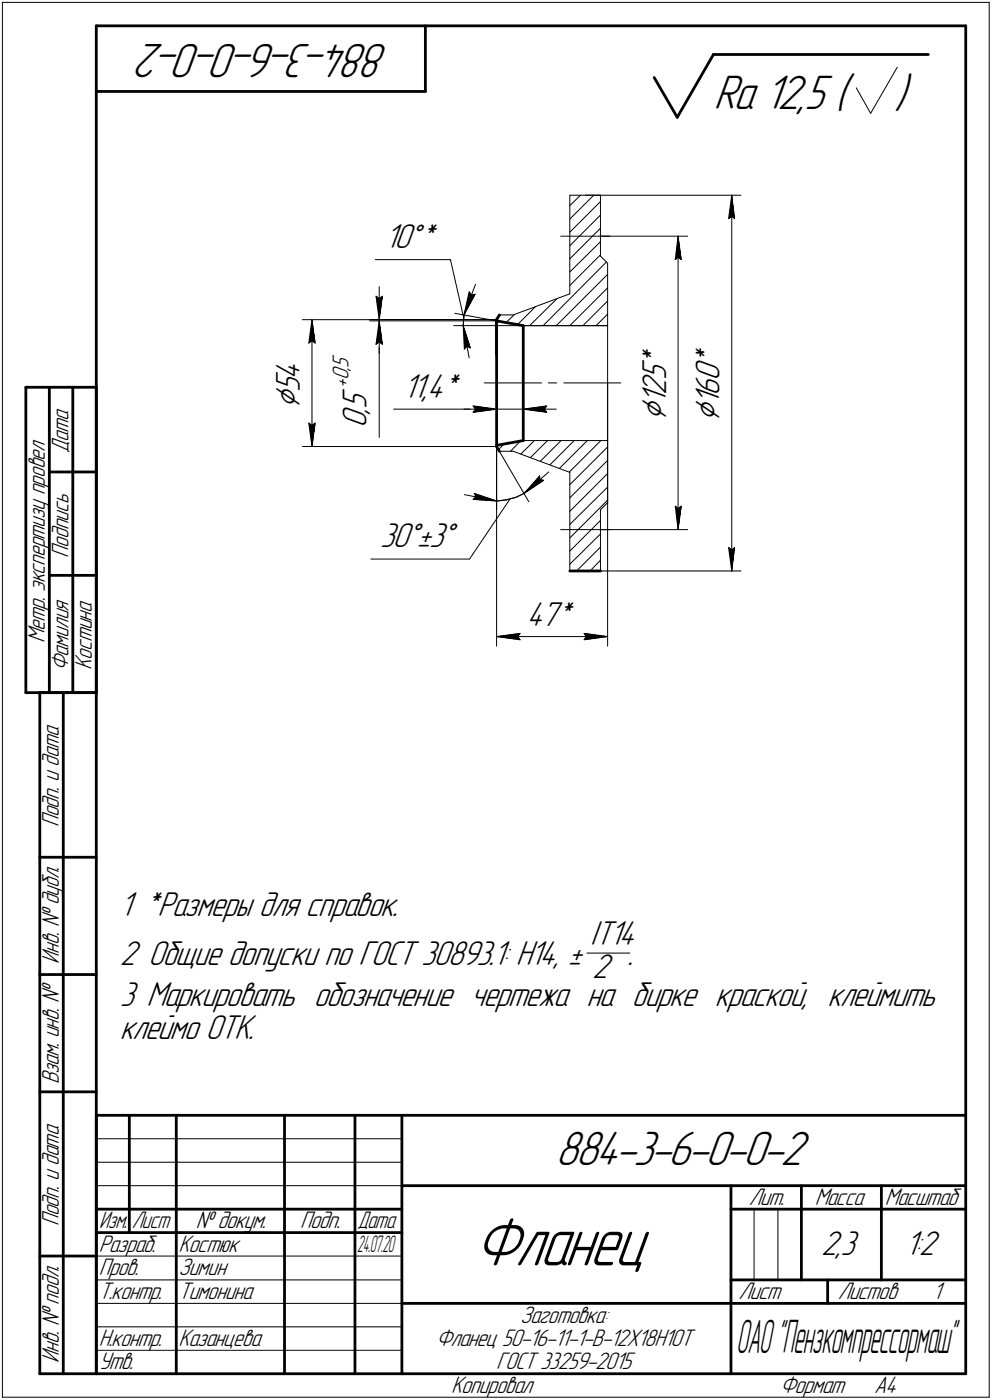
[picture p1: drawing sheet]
<svg xmlns="http://www.w3.org/2000/svg" width="211mm" height="298mm" viewBox="0 0 211 298" stroke-linecap="round" stroke-linejoin="round" font-family="sans-serif">
<defs><g id="words">
<text font-size="15.6" x="100.7" y="269.4">Фланец</text>
<g font-size="10.9">
<text x="82.8" y="9.4" transform="rotate(-180 82.8 9.4)">884-3-6-0-0-2</text>
<text x="151.8" y="23.2">Ra 12,5 (</text>
<text x="190.3" y="23.2">)</text>
<text x="118.2" y="248.1">884-3-6-0-0-2</text>
</g>
<text font-size="10.5" x="156.6" y="288.1">ОАО&quot;Пензкомпрессормаш&quot;</text>
<g font-size="8.5">
<text x="63.8" y="87.1" transform="rotate(-90 63.8 87.1)">Ç</text>
<text x="141.7" y="89.6" transform="rotate(-90 141.7 89.6)">Ç</text>
<text x="153.1" y="89.8" transform="rotate(-90 153.1 89.8)">Ç</text>
</g>
<g font-size="7.8">
<text x="81.9" y="52.7">10Å*</text>
<text x="63.8" y="83.5" transform="rotate(-90 63.8 83.5)">5</text>
<text x="63.8" y="80.9" transform="rotate(-90 63.8 80.9)">4</text>
<text x="141.7" y="81" transform="rotate(-90 141.7 81)">5</text>
<text x="141.7" y="78.4" transform="rotate(-90 141.7 78.4)">*</text>
<text x="153.1" y="81.2" transform="rotate(-90 153.1 81.2)">0</text>
<text x="153.1" y="78.2" transform="rotate(-90 153.1 78.2)">*</text>
<text x="78" y="88.1" transform="rotate(-90 78 88.1)">,</text>
<text x="78" y="87" transform="rotate(-90 78 87)">5</text>
<text x="85.8" y="84.8">11,4*</text>
<text x="141.7" y="86" transform="rotate(-90 141.7 86)">1</text>
<text x="141.7" y="84.1" transform="rotate(-90 141.7 84.1)">2</text>
<text x="153.1" y="86.2" transform="rotate(-90 153.1 86.2)">1</text>
<text x="153.1" y="84.3" transform="rotate(-90 153.1 84.3)">6</text>
<text x="78" y="91.1" transform="rotate(-90 78 91.1)">0</text>
<text x="80.9" y="116.5">30Å±3Å</text>
<text x="112" y="133.2">47*</text>
<text x="25.5" y="195.1">1 *Размеры для справок.</text>
<text x="125.5" y="201.1">IT14</text>
<text x="25.5" y="205.4">2 Общие допуски по ГОСТ 30893.1: Н14, ±</text>
<text x="126" y="208.2">2</text>
<text x="133.6" y="205.4">.</text>
<text x="25.5" y="214.2">3 Маркировать обозначение чертежа на бирке краской, клеймить</text>
<text x="25.5" y="221.2">клеймо ОТК.</text>
<text x="174.7" y="267.2">2,3</text>
<text x="192.6" y="267.2">1:2</text>
</g>
<g font-size="5.4">
<text x="14.6" y="96.4" transform="rotate(-90 14.6 96.4)">Дата</text>
<text x="14.6" y="118.8" transform="rotate(-90 14.6 118.8)">Подпись</text>
<text x="9.6" y="136.9" transform="rotate(-90 9.6 136.9)">Метр. экспертизу провел</text>
<text x="14.6" y="142.9" transform="rotate(-90 14.6 142.9)">Фамилия</text>
<text x="19.6" y="142.6" transform="rotate(-90 19.6 142.6)">Костина</text>
<text x="12.6" y="176.1" transform="rotate(-90 12.6 176.1)">Подп. и дата</text>
<text x="12.6" y="205.2" transform="rotate(-90 12.6 205.2)">Инв. № дубл.</text>
<text x="12.6" y="230.9" transform="rotate(-90 12.6 230.9)">Взам. инв. №</text>
<text x="159.3" y="256.6">Лит.</text>
<text x="173.4" y="256.6">Масса</text>
<text x="188.3" y="256.6">Масштаб</text>
<text x="12.6" y="261.1" transform="rotate(-90 12.6 261.1)">Подп. и дата</text>
<text x="41.6" y="261.6">№ докум.</text>
<text x="63.9" y="261.6">Подп.</text>
<text x="21" y="266.6">Разраб.</text>
<text x="38" y="266.6">Костюк</text>
<text x="21" y="271.6">Пров.</text>
<text x="38" y="271.6">Зимин</text>
<text x="21" y="276.6">Т.контр.</text>
<text x="38" y="276.6">Тимонина</text>
<text x="110.7" y="281.7">Заготовка:</text>
<text x="157.1" y="276.6">Лист</text>
<text x="178.3" y="276.6">Листов</text>
<text x="198.5" y="276.6">1</text>
<text x="21" y="286.6">Н.контр.</text>
<text x="38" y="286.6">Казанцева</text>
<text x="92.8" y="286.6">Фланец 50-16-11-1-В-12Х18Н10Т</text>
<text x="12.6" y="290.2" transform="rotate(-90 12.6 290.2)">Инв. № подл.</text>
<text x="21" y="291.6">Утв.</text>
<text x="105.6" y="291.4">ГОСТ 33259-2015</text>
<text x="96" y="296.6">Копировал</text>
<text x="166" y="296.6">Формат</text>
<text x="186" y="296.6">A4</text>
</g>
<g font-size="5.3">
<text x="21.1" y="261.6">Изм.</text>
<text x="28.1" y="261.6">Лист</text>
<text x="76.1" y="261.6">Дата</text>
</g>
<text font-size="5.2" x="76" y="266.6">24.07.20</text>
<g font-size="5.1">
<text x="74.1" y="82.6" transform="rotate(-90 74.1 82.6)">+</text>
<text x="74.1" y="81" transform="rotate(-90 74.1 81)">0</text>
<text x="74.1" y="79" transform="rotate(-90 74.1 79)">,</text>
<text x="74.1" y="78.3" transform="rotate(-90 74.1 78.3)">5</text>
</g>
</g></defs>
<g fill="none" stroke="#000" stroke-width=".59">
<path d="M20.5 5.5v287zM20.5 5.5h185zM20.5 19.5h70zM90.5 5.5v14zM139.2 16.5l4.9 8.5zM151.8 11.6l-7.7 13.4zM151.8 11.6h45.7zM205.5 5.5v287zM105.7 68.1v7.4zM105.7 68.3l5.6 1zM105.7 68.3v26.8zM106.3 67.1l-.6 1z"/>
<path d="M111.3 69.3v24.5zM5.5 82.5v65zM5.5 82.5h5zM10.5 82.5v18zM10.5 82.5h5zM15.5 82.5v18zM15.5 82.5h5zM20.5 82.5v18zM105.7 94.8l5.6-1zM105.7 95.1l.6 1zM10.5 100.5v22zM10.5 100.5h5z"/>
<path d="M15.5 100.5v22zM15.5 100.5h5zM20.5 100.5v22zM10.5 122.5v25zM10.5 122.5h5zM15.5 122.5v25zM15.5 122.5h5zM20.5 122.5v25zM121.2 121.6h6.6zM5.5 147.5h5zM8.5 147.5v145zM8.5 147.5h12z"/>
<path d="M10.5 147.5h5zM13.5 147.5v145zM15.5 147.5h5zM8.5 182.5h12zM8.5 207.5h12zM8.5 232.5h12zM20.5 237.5h185zM20.5 237.5v55zM27.5 237.5v25zM37.5 237.5v55zM60.5 237.5v55zM75.5 237.5v55z"/>
<path d="M85.5 237.5v55zM20.5 257.5h65zM85.5 252.5h120zM155.5 252.5v40zM155.5 257.5h15zM170.5 252.5v20zM170.5 257.5h35zM187.5 252.5v20zM8.5 267.5h12zM20.5 262.5h65zM85.5 277.5h70zM155.5 277.5h50z"/>
<path d="M155.5 272.5h50zM176.1 272.5v5zM8.5 292.5h12zM20.5 292.5h185z"/>
</g>
<g fill="none" stroke="#000" stroke-width=".21">
<path d="M.5 .5v297zM.5 .5h210zM182.2 18.7l3.1 5.4zM190.9 14.3l-5.6 9.8zM210.5 .5v297zM79.8 55.3h16zM95.8 55.3l2.8 12.3zM119.3 50.3h10.5zM121.2 41.6h6.6zM121.2 41.6v21zM121.2 57.9l6.6-6.4zM121.2 55.1l6.6-6.5z"/>
<path d="M121.2 52.3l6.6-6.5zM121.2 49.4l6.6-6.5zM121.2 46.7l5.1-5.1zM121.2 43.8l2.3-2.2zM124.5 41.6h33.1zM127.8 41.6v12.9zM127.8 54.5l1.5 1.5zM127.8 50.3h18.5zM129 55.8l-13.4 13.5zM129.3 56v13.3zM143.7 55.3l.6-.5zM144.3 50.3l.6 5z"/>
<path d="M144.3 54.8l.6 .5zM144.3 50.3l-.6 5zM144.3 50.3v62.5zM155 46.6l.7-.5zM155.7 41.6l.6 5zM155.7 46.1l.6 .5zM155.7 41.6l-.7 5zM155.7 41.6v80zM64.3 68.1h41.4zM65.7 73.1l.7-.5zM66.4 68.1l.7 5zM66.4 72.6l.7 .5z"/>
<path d="M66.4 68.1l-.7 5zM66.4 68.1v27zM78.7 68.3h27zM78.7 68.1h27zM80 73.3l.7-.5zM80 63.1l.7 .5zM80 63.1l.7 5zM80.7 68.3v5zM80.7 73.3v19.8zM80.7 68.3l-.7 5zM80.7 72.8l.7 .5zM80.7 68.3l.7 5z"/>
<path d="M80.7 68.3v7zM80.7 63.6l.7-.5zM80.7 61v7.1zM80.7 68.1v.2zM81.4 63.1l-.7 5zM96.5 69.3h32.8zM96.8 66.7l8.9 1.6zM98.6 69.3l.2 5zM98.6 69.3l1.5 4.8zM98.6 69.3l1.2 6.9zM98.7 67.2l-.1 2.1zM98.7 67.1v.1z"/>
<path d="M99.3 73.7l-.5 .6zM99.3 73.7l.8 .4zM99.8 62.1l.5 .7zM99.8 62.1l-1.1 5zM100.3 62.8l.8-.1zM101.1 62.7l-2.4 4.4zM101.2 60.5l-2.5 6.6zM105.9 67.6l.6-.5zM106.3 67.1h2.9zM107.7 68.7l1.7-1.6zM109.2 67.1l12-4.5zM110.2 69.1l3.7-3.7z"/>
<path d="M111.3 69.3h18zM112.7 69.3l5.7-5.6zM118.4 69.3l10.9-10.9zM121.2 69.3l8.1-8zM121.2 60.8l6.6-6.5zM124 69.3l5.3-5.2zM126.8 69.3l2.5-2.4zM129.3 69.3v24.5zM64.3 95.1h41.4zM65.7 90.1l.7 5zM65.7 90.1l.7 .5zM66.4 90.6l.7-.5z"/>
<path d="M67.1 90.1l-.7 5zM83.7 87.1h17zM98.7 87.1h7zM100.7 87.1h5zM100.7 86.4l5 .7zM100.7 86.4l.5 .7zM100.7 87.8l5-.7zM101.2 87.1l-.5 .7zM103 81.5h12.2zM105.7 81.7v55.9zM105.7 81.7v26.9zM105.7 81.7v7.4z"/>
<path d="M105.7 87.1h5.6zM106.3 96.1h2.9zM106.3 96.1l6.2 10.7zM107.3 94.5l-1.2 1.3zM109.2 96.1l12 4.5zM110.7 93.9l-2.1 2.2zM110.8 96.7l2.9-2.9zM111.3 93.8h18zM111.3 81.5v7.6zM111.3 87.1l5 .7zM111.3 87.1l5-.7zM111.3 87.1h7.1z"/>
<path d="M112.9 97.5l3.6-3.7zM115 98.2l4.4-4.4zM115.8 87.1l.5 .7zM116.3 86.4l-.5 .7zM116.7 81.5h1.7zM117 99l5.2-5.2zM119 99.7l6-5.9zM120 81.5h12.1zM129.3 93.8v13.2zM129.3 81.5v56.1zM78.9 119h21zM98.8 105.3l6.9 1.4z"/>
<path d="M100.7 106.3l5 .4zM100.9 105.1l4.8 1.6zM100.9 105.1l.4 .6zM101.3 105.7l-.6 .6zM105.7 106.7h.1zM105.8 106.7l2-.3zM107.8 106.4l1.9-.5zM108.5 106.3l-8.6 12.7zM109.7 105.9l1.8-.8zM111.5 105.1l4.2-2.8zM111.5 105.1l5.3-4.6zM114.8 101.3l.1 .8z"/>
<path d="M114.8 101.3l-3.3 3.8zM114.9 102.1l.8 .2zM119.3 112.8h10.5zM121.2 100.5l6.6-6.7zM121.2 100.6v21zM121.2 117.3l6.6-6.5zM121.2 114.6l8.1-8.1zM121.2 111.7l8.1-8zM121.2 108.9l8.1-8.1zM121.2 106l8.1-8zM121.2 103.2l8.1-8zM127.8 108.5v13.1z"/>
<path d="M127.8 108.5l1.5-1.5zM127.8 119.3l-2.2 2.3zM127.8 112.8h18.5zM143.7 107.8l.6 5zM143.7 107.8l.6 .5zM144.3 108.3l.6-.5zM144.9 107.8l-.6 5zM155 116.6l.7 5zM155 116.6l.7 .5zM155.7 117.1l.6-.5zM156.3 116.6l-.6 5zM105.7 135.6l5-.7z"/>
<path d="M105.7 135.6l5 .6zM105.7 135.6h23.6zM110.2 135.6l.5 .6zM110.7 134.9l-.5 .7zM121.2 120.1l6.6-6.4zM122.7 121.6l5.1-5.1zM124.3 136.2l5-.6zM124.3 134.9l.4 .7zM124.3 134.9l5 .7zM124.5 121.6h33.1zM124.7 135.6l-.4 .6zM124.9 202.9h9.1z"/>
<path d="M20.5 247.5h65zM20.5 252.5h65zM20.5 242.5h65zM160.4 257.5v15zM165.5 257.5v15zM20.5 267.5h65zM20.5 272.5h65zM20.5 277.5h65zM.5 297.5h210zM20.5 282.5h65zM20.5 287.5h65z"/>
</g>
<g fill="#fff" stroke="#fff" stroke-width=".21">
<path d="M147.3 73.3h7.4zM147.3 73.4h7.4zM147.3 73.5h7.4zM147.3 73.6h7.4zM147.3 73.7h7.4zM147.3 73.7h7.4zM147.3 73.8h7.4zM147.3 73.9h7.4zM147.3 74h7.4zM147.3 74.1h7.4zM147.3 74.2h7.4zM147.3 74.3h7.4zM147.3 74.3h7.4zM147.3 74.4h7.4zM147.3 74.5h7.4zM147.3 74.6h7.4zM147.3 74.7h7.4zM147.3 74.8h7.4zM147.3 74.8h7.4zM147.3 74.9h7.4zM147.3 75h7.4zM147.3 75.1h7.4zM147.3 75.2h7.4zM147.3 75.3h7.4zM147.3 75.4h7.4zM147.3 75.4h7.4zM147.3 75.5h7.4zM147.3 75.6h7.4zM147.3 75.7h7.4zM147.3 75.8h7.4zM147.3 75.9h7.4zM147.3 75.9h7.4zM147.3 76h7.4zM147.3 76.1h7.4zM147.3 76.2h7.4zM147.3 76.3h7.4zM147.3 76.4h7.4zM147.3 76.5h7.4zM147.3 76.5h7.4zM147.3 76.6h7.4zM147.3 76.7h7.4zM147.3 76.8h7.4zM147.3 76.9h7.4zM147.3 77h7.4zM147.3 77h7.4zM147.3 77.1h7.4zM147.3 77.2h7.4zM147.3 77.3h7.4zM147.3 77.4h7.4zM147.3 77.5h7.4zM147.3 77.6h7.4zM147.3 77.6h7.4zM147.3 77.7h7.4zM147.3 77.8h7.4zM147.3 77.9h7.4zM147.3 78h7.4zM147.3 78.1h7.4zM147.3 78.1h7.4zM147.3 78.2h7.4zM147.3 78.3h7.4zM147.3 78.4h7.4zM147.3 78.5h7.4zM147.3 78.6h7.4zM147.3 78.7h7.4zM147.3 78.7h7.4zM147.3 78.8h7.4zM147.3 78.9h7.4zM147.3 79h7.4zM147.3 79.1h7.4zM147.3 79.2h7.4zM147.3 79.2h7.4zM147.3 79.3h7.4zM147.3 79.4h7.4zM147.3 79.5h7.4zM147.3 79.6h7.4zM147.3 79.7h7.4zM147.3 79.8h7.4zM147.3 79.8h7.4zM147.3 79.9h7.4zM147.3 80h7.4zM147.3 80.1h7.4zM147.3 80.2h7.4zM147.3 80.3h7.4zM147.3 80.3h7.4zM147.3 80.4h7.4zM147.3 80.5h7.4zM147.3 80.6h7.4zM147.3 80.7h7.4zM147.3 80.8h7.4zM147.3 80.9h7.4zM147.3 80.9h7.4zM147.3 81h7.4zM147.3 81.1h7.4zM147.3 81.2h7.4zM147.3 81.3h7.4zM147.3 81.4h7.4zM147.3 81.4h7.4zM147.3 81.5h7.4zM147.3 81.6h7.4zM147.3 81.7h7.4zM147.3 81.8h7.4zM147.3 81.9h7.4zM147.3 82h7.4zM147.3 82h7.4zM147.3 82.1h7.4zM147.3 82.2h7.4zM147.3 82.3h7.4zM147.3 82.4h7.4zM147.3 82.5h7.4zM147.3 82.5h7.4zM147.3 82.6h7.4zM147.3 82.7h7.4zM147.3 82.8h7.4zM147.3 82.9h7.4zM147.3 83h7.4zM147.3 83.1h7.4zM147.3 83.1h7.4zM147.3 83.2h7.4zM147.3 83.3h7.4zM147.3 83.4h7.4zM147.3 83.5h7.4zM147.3 83.6h7.4zM147.3 83.7h7.4zM147.3 83.7h7.4zM147.3 83.8h7.4zM147.3 83.9h7.4zM147.3 84h7.4zM147.3 84.1h7.4zM147.3 84.2h7.4zM147.3 84.2h7.4zM147.3 84.3h7.4zM147.3 84.4h7.4zM147.3 84.5h7.4zM147.3 84.6h7.4zM147.3 84.7h7.4zM147.3 84.8h7.4zM147.3 84.8h7.4zM147.3 84.9h7.4zM147.3 85h7.4zM147.3 85.1h7.4zM147.3 85.2h7.4zM147.3 85.3h7.4zM147.3 85.3h7.4zM147.3 85.4h7.4zM147.3 85.5h7.4zM147.3 85.6h7.4zM147.3 85.7h7.4zM147.3 85.8h7.4zM147.3 85.9h7.4zM147.3 85.9h7.4zM147.3 86h7.4zM147.3 86.1h7.4zM147.3 86.2h7.4zM147.3 86.3h7.4zM147.3 86.4h7.4zM147.3 86.4h7.4zM147.3 86.5h7.4zM147.3 86.6h7.4zM147.3 86.7h7.4zM147.3 86.8h7.4zM147.3 86.9h7.4zM147.3 87h7.4zM147.3 87h7.4zM147.3 87.1h7.4zM147.3 87.2h7.4zM147.3 87.3h7.4zM147.3 87.4h7.4zM147.3 87.5h7.4zM147.3 87.5h7.4zM147.3 87.6h7.4zM147.3 87.7h7.4zM147.3 87.8h7.4zM147.3 87.9h7.4zM147.3 88h7.4zM147.3 88.1h7.4zM147.3 88.1h7.4zM147.3 88.2h7.4zM147.3 88.3h7.4zM147.3 88.4h7.4zM147.3 88.5h7.4zM147.3 88.6h7.4zM147.3 88.6h7.4zM147.3 88.7h7.4zM147.3 88.8h7.4zM147.3 88.9h7.4zM147.3 89h7.4zM147.3 89.1h7.4zM147.3 89.2h7.4zM147.3 89.2h7.4zM147.3 89.3h7.4zM147.3 89.4h7.4zM147.3 89.5h7.4zM147.3 89.6h7.4zM147.3 89.7h7.4zM147.3 89.7h7.4z"/>
<path d="M155.6 41.8h.3zM155.6 41.9h.3zM155.5 42h.4zM155.5 42.1h.5zM155.4 42.2h.6zM155.4 42.2h.6zM155.4 42.3h.6zM155.4 42.4h.6zM155.4 42.5h.7zM155.3 42.6h.8zM155.3 42.7h.8zM155.2 42.8h1zM155.2 42.8h1zM155.2 42.9h1.1zM155.1 43h1.2zM155.1 43.1h1.2zM155 43.2h1.4zM155 43.3h1.4zM154.9 43.3h1.5zM154.9 43.4h1.6zM154.9 43.5h1.6zM154.9 43.6h1.6zM154.9 43.7h1.6zM154.9 43.8h1.6zM154.9 43.9h1.6zM154.9 43.9h1.6zM154.9 44h1.6zM154.9 44.1h1.6zM154.9 44.2h1.6zM154.9 44.3h1.6zM154.9 44.4h1.6zM154.9 44.4h1.6zM154.9 44.5h1.6zM154.8 44.6h1.8zM154.8 44.7h1.8zM154.8 44.8h1.8zM154.8 44.9h1.8zM154.8 45h1.8zM154.8 45h1.8zM154.8 45.1h1.8zM154.7 45.2h1.9zM154.7 45.3h2zM154.7 45.4h2zM154.7 45.5h2zM154.7 45.6h2zM154.7 45.6h2zM154.7 45.7h2zM154.7 45.8h2zM154.6 45.9h2.2zM154.6 46h2.2zM154.6 46.1h2.2zM154.6 46.1h2.2zM154.6 46.2h2.2zM154.6 46.3h2.2zM154.6 46.4h2.2zM154.5 46.5h2.4zM154.5 46.6h2.4zM154.5 46.7h2.4zM154.5 46.7h2.4zM154.5 46.8h2.4zM154.5 46.9h2.4zM154.5 47h2.4z"/>
<path d="M154.4 116.1h2.5zM154.5 116.2h2.4zM154.5 116.2h2.4zM154.5 116.3h2.4zM154.5 116.4h2.4zM154.5 116.5h2.4zM154.5 116.6h2.4zM154.5 116.7h2.4zM154.6 116.8h2.2zM154.6 116.8h2.2zM154.6 116.9h2.2zM154.6 117h2.2zM154.6 117.1h2.2zM154.6 117.2h2.2zM154.6 117.3h2.2zM154.7 117.3h2zM154.7 117.4h2zM154.7 117.5h2zM154.7 117.6h2zM154.7 117.7h2zM154.7 117.8h2zM154.7 117.9h2zM154.7 117.9h1.9zM154.8 118h1.8zM154.8 118.1h1.8zM154.8 118.2h1.8zM154.8 118.3h1.8zM154.8 118.4h1.8zM154.8 118.4h1.8zM154.8 118.5h1.8zM154.9 118.6h1.6zM154.9 118.7h1.6zM154.9 118.8h1.6zM154.9 118.9h1.6zM154.9 119h1.6zM154.9 119h1.6zM154.9 119.1h1.6zM154.9 119.2h1.6zM154.9 119.3h1.6zM154.9 119.4h1.6zM154.9 119.5h1.6zM154.9 119.5h1.6zM154.9 119.6h1.6zM154.9 119.7h1.6zM154.9 119.8h1.5zM155 119.9h1.4zM155 120h1.4zM155.1 120.1h1.2zM155.1 120.1h1.2zM155.2 120.2h1.1zM155.2 120.3h1zM155.2 120.4h1zM155.3 120.5h.8zM155.3 120.6h.8zM155.4 120.6h.7zM155.4 120.7h.6zM155.4 120.8h.6zM155.4 120.9h.6zM155.4 121h.6zM155.5 121.1h.5zM155.5 121.2h.4zM155.6 121.2h.3zM155.6 121.3h.3z"/>
<path d="M112 128.5h10.9zM112 128.6h10.9zM112 128.7h10.9zM112 128.8h10.9zM112 128.9h10.9zM112 128.9h10.9zM112 129h10.9zM112 129.1h10.9zM112 129.2h10.9zM112 129.3h10.9zM112 129.4h10.9zM112 129.5h10.9zM112 129.5h10.9zM112 129.6h10.9zM112 129.7h10.9zM112 129.8h10.9zM112 129.9h10.9zM112 130h10.9zM112 130h10.9zM112 130.1h10.9zM112 130.2h10.9zM112 130.3h10.9zM112 130.4h10.9zM112 130.5h10.9zM112 130.6h10.9zM112 130.6h10.9zM112 130.7h10.9zM112 130.8h10.9zM112 130.9h10.9zM112 131h10.9zM112 131.1h10.9zM112 131.1h10.9zM112 131.2h10.9zM112 131.3h10.9zM112 131.4h10.9zM112 131.5h10.9zM112 131.6h10.9zM112 131.7h10.9zM112 131.7h10.9zM112 131.8h10.9zM112 131.9h10.9zM112 132h10.9zM112 132.1h10.9zM112 132.2h10.9zM112 132.2h10.9zM112 132.3h10.9zM112 132.4h10.9zM112 132.5h10.9zM112 132.6h10.9zM112 132.7h10.9zM112 132.8h10.9zM112 132.8h10.9zM112 132.9h10.9zM112 133h10.9zM112 133.1h10.9zM112 133.2h10.9zM112 133.3h10.9zM112 133.3h10.9zM112 133.4h10.9zM112 133.5h10.9zM112 133.6h10.9zM112 133.7h10.9zM112 133.8h10.9zM112 133.9h10.9zM112 133.9h10.9zM112 134h10.9zM112 134.1h10.9zM112 134.2h10.9zM112 134.3h10.9zM112 134.4h10.9zM112 134.5h10.9z"/>
<path d="M123.8 134.4h.7zM123.8 134.5h1.3zM123.8 134.5h1.8zM123.8 134.6h2.5zM123.8 134.7h3.1zM123.8 134.8h3.7zM123.8 134.9h4zM123.8 135h4.1zM123.8 135h4.3zM123.8 135.1h4.6zM123.8 135.2h4.7zM123.8 135.3h4.9zM123.8 135.4h5.1zM123.8 135.5h5.3zM123.8 135.6h5.5zM123.8 135.6h5.3zM123.8 135.7h5.1zM123.8 135.8h4.9zM123.8 135.9h4.7zM123.8 136h4.6zM123.8 136.1h4.3zM123.8 136.1h4.1zM123.8 136.2h4zM123.8 136.3h3.7zM123.8 136.4h3zM123.8 136.5h2.3zM123.8 136.6h1.5zM123.8 136.7h.7z"/>
<path d="M110.6 134.4h.6zM110 134.5h1.2zM109.3 134.5h1.9zM108.7 134.6h2.5zM108.1 134.7h3.1zM107.4 134.8h3.8zM107.3 134.9h3.9zM107.1 135h4.1zM106.8 135h4.4zM106.7 135.1h4.5zM106.5 135.2h4.7zM106.3 135.3h4.9zM106.1 135.4h5.1zM105.9 135.5h5.3zM105.7 135.6h5.5zM105.9 135.6h5.3zM106.1 135.7h5.1zM106.3 135.8h4.9zM106.5 135.9h4.7zM106.7 136h4.5zM106.8 136.1h4.4zM107.1 136.1h4.1zM107.3 136.2h3.9zM107.4 136.3h3.8zM108.2 136.4h3zM109 136.5h2.2zM109.7 136.6h1.5zM110.5 136.7h.7z"/>
<path d="M58 76h7.4zM58 76.1h7.4zM58 76.2h7.4zM58 76.3h7.4zM58 76.4h7.4zM58 76.5h7.4zM58 76.5h7.4zM58 76.6h7.4zM58 76.7h7.4zM58 76.8h7.4zM58 76.9h7.4zM58 77h7.4zM58 77h7.4zM58 77.1h7.4zM58 77.2h7.4zM58 77.3h7.4zM58 77.4h7.4zM58 77.5h7.4zM58 77.6h7.4zM58 77.6h7.4zM58 77.7h7.4zM58 77.8h7.4zM58 77.9h7.4zM58 78h7.4zM58 78.1h7.4zM58 78.1h7.4zM58 78.2h7.4zM58 78.3h7.4zM58 78.4h7.4zM58 78.5h7.4zM58 78.6h7.4zM58 78.7h7.4zM58 78.7h7.4zM58 78.8h7.4zM58 78.9h7.4zM58 79h7.4zM58 79.1h7.4zM58 79.2h7.4zM58 79.2h7.4zM58 79.3h7.4zM58 79.4h7.4zM58 79.5h7.4zM58 79.6h7.4zM58 79.7h7.4zM58 79.8h7.4zM58 79.8h7.4zM58 79.9h7.4zM58 80h7.4zM58 80.1h7.4zM58 80.2h7.4zM58 80.3h7.4zM58 80.3h7.4zM58 80.4h7.4zM58 80.5h7.4zM58 80.6h7.4zM58 80.7h7.4zM58 80.8h7.4zM58 80.9h7.4zM58 80.9h7.4zM58 81h7.4zM58 81.1h7.4zM58 81.2h7.4zM58 81.3h7.4zM58 81.4h7.4zM58 81.4h7.4zM58 81.5h7.4zM58 81.6h7.4zM58 81.7h7.4zM58 81.8h7.4zM58 81.9h7.4zM58 82h7.4zM58 82h7.4zM58 82.1h7.4zM58 82.2h7.4zM58 82.3h7.4zM58 82.4h7.4zM58 82.5h7.4zM58 82.5h7.4zM58 82.6h7.4zM58 82.7h7.4zM58 82.8h7.4zM58 82.9h7.4zM58 83h7.4zM58 83.1h7.4zM58 83.1h7.4zM58 83.2h7.4zM58 83.3h7.4zM58 83.4h7.4zM58 83.5h7.4zM58 83.6h7.4zM58 83.7h7.4zM58 83.7h7.4zM58 83.8h7.4zM58 83.9h7.4zM58 84h7.4zM58 84.1h7.4zM58 84.2h7.4zM58 84.2h7.4zM58 84.3h7.4zM58 84.4h7.4zM58 84.5h7.4zM58 84.6h7.4zM58 84.7h7.4zM58 84.8h7.4zM58 84.8h7.4zM58 84.9h7.4zM58 85h7.4zM58 85.1h7.4zM58 85.2h7.4zM58 85.3h7.4zM58 85.3h7.4zM58 85.4h7.4zM58 85.5h7.4zM58 85.6h7.4zM58 85.7h7.4zM58 85.8h7.4zM58 85.9h7.4zM58 85.9h7.4zM58 86h7.4zM58 86.1h7.4zM58 86.2h7.4zM58 86.3h7.4zM58 86.4h7.4zM58 86.4h7.4zM58 86.5h7.4zM58 86.6h7.4zM58 86.7h7.4zM58 86.8h7.4zM58 86.9h7.4zM58 87h7.4zM58 87h7.4z"/>
<path d="M66.3 68.3h.2zM66.3 68.4h.2zM66.2 68.5h.4zM66.2 68.6h.4zM66.1 68.7h.5zM66.1 68.7h.6zM66.1 68.8h.6zM66 68.9h.8zM66 69h.8zM66 69.1h.9zM66 69.2h.9zM65.9 69.3h1zM65.9 69.3h1.1zM65.9 69.4h1.1zM65.8 69.5h1.3zM65.8 69.6h1.3zM65.7 69.7h1.4zM65.7 69.8h1.4zM65.6 69.8h1.5zM65.6 69.9h1.6zM65.6 70h1.6zM65.6 70.1h1.6zM65.6 70.2h1.6zM65.6 70.3h1.6zM65.6 70.4h1.6zM65.6 70.4h1.6zM65.6 70.5h1.7zM65.5 70.6h1.8zM65.5 70.7h1.8zM65.5 70.8h1.8zM65.5 70.9h1.8zM65.5 71h1.8zM65.5 71h1.8zM65.5 71.1h1.9zM65.5 71.2h1.9zM65.5 71.3h1.9zM65.4 71.4h2zM65.4 71.5h2zM65.4 71.5h2zM65.4 71.6h2zM65.4 71.7h2zM65.4 71.8h2.1zM65.4 71.9h2.1zM65.4 72h2.1zM65.4 72.1h2.1zM65.4 72.1h2.1zM65.4 72.2h2.1zM65.4 72.3h2.1zM65.4 72.4h2.2zM65.4 72.5h2.2zM65.4 72.6h2.2zM65.4 72.6h2.2zM65.4 72.7h2.2zM65.4 72.8h2.2zM65.3 72.9h2.3zM65.3 73h2.3zM65.3 73.1h2.3zM65.3 73.2h2.3zM65.3 73.2h2.3zM65.3 73.3h2.3zM65.3 73.4h2.3zM65.3 73.5h2.3z"/>
<path d="M65.2 89.6h2.4zM65.3 89.7h2.3zM65.3 89.7h2.3zM65.3 89.8h2.3zM65.3 89.9h2.3zM65.3 90h2.3zM65.3 90.1h2.3zM65.3 90.2h2.3zM65.3 90.3h2.3zM65.4 90.3h2.2zM65.4 90.4h2.2zM65.4 90.5h2.2zM65.4 90.6h2.2zM65.4 90.7h2.2zM65.4 90.8h2.2zM65.4 90.8h2.1zM65.4 90.9h2.1zM65.4 91h2.1zM65.4 91.1h2.1zM65.4 91.2h2.1zM65.4 91.3h2.1zM65.4 91.4h2.1zM65.4 91.4h2zM65.4 91.5h2zM65.4 91.6h2zM65.4 91.7h2zM65.4 91.8h2zM65.5 91.9h1.9zM65.5 91.9h1.9zM65.5 92h1.9zM65.5 92.1h1.8zM65.5 92.2h1.8zM65.5 92.3h1.8zM65.5 92.4h1.8zM65.5 92.5h1.8zM65.5 92.5h1.8zM65.6 92.6h1.7zM65.6 92.7h1.6zM65.6 92.8h1.6zM65.6 92.9h1.6zM65.6 93h1.6zM65.6 93h1.6zM65.6 93.1h1.6zM65.6 93.2h1.6zM65.6 93.3h1.5zM65.7 93.4h1.4zM65.7 93.5h1.4zM65.8 93.6h1.3zM65.8 93.6h1.3zM65.9 93.7h1.1zM65.9 93.8h1.1zM65.9 93.9h1zM66 94h.9zM66 94.1h.9zM66 94.1h.8zM66 94.2h.8zM66.1 94.3h.6zM66.1 94.4h.6zM66.1 94.5h.5zM66.2 94.6h.4zM66.2 94.7h.4zM66.3 94.7h.2zM66.3 94.8h.2z"/>
<path d="M71 75.3h8.7zM71 75.4h8.7zM71 75.4h8.7zM71 75.5h8.7zM71 75.6h8.7zM71 75.7h8.7zM71 75.8h8.7zM71 75.9h8.7zM71 75.9h8.7zM71 76h8.7zM71 76.1h8.7zM71 76.2h8.7zM71 76.3h8.7zM71 76.4h8.7zM71 76.5h8.7zM71 76.5h8.7zM71 76.6h8.7zM71 76.7h8.7zM71 76.8h8.7zM71 76.9h8.7zM71 77h8.7zM71 77h8.7zM71 77.1h8.7zM71 77.2h8.7zM71 77.3h8.7zM71 77.4h8.7zM71 77.5h8.7zM71 77.6h8.7zM71 77.6h8.7zM71 77.7h8.7zM71 77.8h8.7zM71 77.9h8.7zM71 78h8.7zM71 78.1h8.7zM71 78.1h8.7zM71 78.2h8.7zM71 78.3h8.7zM71 78.4h8.7zM71 78.5h8.7zM71 78.6h8.7zM71 78.7h8.7zM71 78.7h8.7zM71 78.8h8.7zM71 78.9h8.7zM71 79h8.7zM71 79.1h8.7zM71 79.2h8.7zM71 79.2h8.7zM71 79.3h8.7zM71 79.4h8.7zM71 79.5h8.7zM71 79.6h8.7zM71 79.7h8.7zM71 79.8h8.7zM71 79.8h8.7zM71 79.9h8.7zM71 80h8.7zM71 80.1h8.7zM71 80.2h8.7zM71 80.3h8.7zM71 80.3h8.7zM71 80.4h8.7zM71 80.5h8.7zM71 80.6h8.7zM71 80.7h8.7zM71 80.8h8.7zM71 80.9h8.7zM71 80.9h8.7zM71 81h8.7zM71 81.1h8.7zM71 81.2h8.7zM71 81.3h8.7zM71 81.4h8.7zM71 81.4h8.7zM71 81.5h8.7zM71 81.6h8.7zM71 81.7h8.7zM71 81.8h8.7zM71 81.9h8.7zM71 82h8.7zM71 82h8.7zM71 82.1h8.7zM71 82.2h8.7zM71 82.3h8.7zM71 82.4h8.7zM71 82.5h8.7zM71 82.5h8.7zM71 82.6h8.7zM71 82.7h8.7zM71 82.8h8.7zM71 82.9h8.7zM71 83h8.7zM71 83.1h8.7zM71 83.1h8.7zM71 83.2h8.7zM71 83.3h8.7zM71 83.4h8.7zM71 83.5h8.7zM71 83.6h8.7zM71 83.7h8.7zM71 83.7h8.7zM71 83.8h8.7zM71 83.9h8.7zM71 84h8.7zM71 84.1h8.7zM71 84.2h8.7zM71 84.2h8.7zM71 84.3h8.7zM71 84.4h8.7zM71 84.5h8.7zM71 84.6h8.7zM71 84.7h8.7zM71 84.8h8.7zM71 84.8h8.7zM71 84.9h8.7zM71 85h8.7zM71 85.1h8.7zM71 85.2h8.7zM71 85.3h8.7zM71 85.3h8.7zM71 85.4h8.7zM71 85.5h8.7zM71 85.6h8.7zM71 85.7h8.7zM71 85.8h8.7zM71 85.9h8.7zM71 85.9h8.7zM71 86h8.7zM71 86.1h8.7zM71 86.2h8.7zM71 86.3h8.7zM71 86.4h8.7zM71 86.4h8.7zM71 86.5h8.7zM71 86.6h8.7zM71 86.7h8.7zM71 86.8h8.7zM71 86.9h8.7zM71 87h8.7zM71 87h8.7zM71 87.1h8.7zM71 87.2h8.7zM71 87.3h8.7zM71 87.4h8.7zM71 87.5h8.7zM71 87.5h8.7zM71 87.6h8.7zM71 87.7h8.7zM71 87.8h8.7zM71 87.9h8.7zM71 88h8.7zM71 88.1h8.7zM71 88.1h8.7zM71 88.2h8.7zM71 88.3h8.7zM71 88.4h8.7zM71 88.5h8.7zM71 88.6h8.7zM71 88.6h8.7zM71 88.7h8.7zM71 88.8h8.7zM71 88.9h8.7zM71 89h8.7zM71 89.1h8.7zM71 89.2h8.7zM71 89.2h8.7zM71 89.3h8.7zM71 89.4h8.7zM71 89.5h8.7zM71 89.6h8.7zM71 89.7h8.7zM71 89.7h8.7zM71 89.8h8.7zM71 89.9h8.7zM71 90h8.7zM71 90.1h8.7zM71 90.2h8.7zM71 90.3h8.7zM71 90.3h8.7zM71 90.4h8.7zM71 90.5h8.7zM71 90.6h8.7zM71 90.7h8.7zM71 90.8h8.7zM71 90.8h8.7zM71 90.9h8.7zM71 91h8.7z"/>
<path d="M80.6 68.6h.3zM80.6 68.7h.3zM80.5 68.7h.4zM80.5 68.8h.4zM80.4 68.9h.5zM80.4 69h.6zM80.4 69.1h.6zM80.3 69.2h.8zM80.3 69.3h.8zM80.3 69.3h.9zM80.3 69.4h.9zM80.2 69.5h1zM80.2 69.6h1.1zM80.2 69.7h1.1zM80.1 69.8h1.3zM80.1 69.8h1.3zM80 69.9h1.4zM80 70h1.4zM79.9 70.1h1.5zM79.9 70.2h1.6zM79.9 70.3h1.6zM79.9 70.4h1.6zM79.9 70.4h1.6zM79.9 70.5h1.6zM79.9 70.6h1.6zM79.9 70.7h1.6zM79.8 70.8h1.7zM79.8 70.9h1.8zM79.8 71h1.8zM79.8 71h1.8zM79.8 71.1h1.8zM79.8 71.2h1.8zM79.8 71.3h1.8zM79.8 71.4h1.8zM79.8 71.5h1.8zM79.8 71.5h1.8zM79.8 71.6h1.9zM79.8 71.7h1.9zM79.8 71.8h1.9zM79.8 71.9h1.9zM79.7 72h2zM79.7 72.1h2zM79.7 72.1h2zM79.7 72.2h2zM79.7 72.3h2zM79.7 72.4h2.1zM79.7 72.5h2.1zM79.7 72.6h2.1zM79.6 72.6h2.2zM79.6 72.7h2.2zM79.6 72.8h2.2zM79.6 72.9h2.2zM79.6 73h2.2zM79.6 73.1h2.2zM79.6 73.2h2.3zM79.5 73.2h2.4zM79.5 73.3h2.4zM79.5 73.4h2.4zM79.5 73.5h2.4zM79.5 73.6h2.4zM79.5 73.7h2.4zM79.5 73.7h2.4z"/>
<path d="M79.4 62.6h2.5zM79.5 62.7h2.4zM79.5 62.7h2.4zM79.5 62.8h2.4zM79.5 62.9h2.4zM79.5 63h2.4zM79.5 63.1h2.4zM79.5 63.2h2.4zM79.6 63.2h2.3zM79.6 63.3h2.2zM79.6 63.4h2.2zM79.6 63.5h2.2zM79.6 63.6h2.2zM79.6 63.7h2.2zM79.6 63.8h2.2zM79.7 63.8h2.1zM79.7 63.9h2.1zM79.7 64h2.1zM79.7 64.1h2zM79.7 64.2h2zM79.7 64.3h2zM79.7 64.3h2zM79.7 64.4h2zM79.8 64.5h1.9zM79.8 64.6h1.9zM79.8 64.7h1.9zM79.8 64.8h1.9zM79.8 64.9h1.8zM79.8 64.9h1.8zM79.8 65h1.8zM79.8 65.1h1.8zM79.8 65.2h1.8zM79.8 65.3h1.8zM79.8 65.4h1.8zM79.8 65.4h1.8zM79.8 65.5h1.8zM79.8 65.6h1.7zM79.9 65.7h1.6zM79.9 65.8h1.6zM79.9 65.9h1.6zM79.9 66h1.6zM79.9 66h1.6zM79.9 66.1h1.6zM79.9 66.2h1.6zM79.9 66.3h1.5zM80 66.4h1.4zM80 66.5h1.4zM80.1 66.5h1.3zM80.1 66.6h1.3zM80.2 66.7h1.1zM80.2 66.8h1.1zM80.2 66.9h1zM80.3 67h.9zM80.3 67.1h.9zM80.3 67.1h.8zM80.3 67.2h.8zM80.4 67.3h.6zM80.4 67.4h.6zM80.4 67.5h.5zM80.5 67.6h.4zM80.5 67.6h.4zM80.6 67.7h.3zM80.6 67.8h.3z"/>
<path d="M81.9 46.9h12zM81.9 47h12zM81.9 47.1h12zM81.9 47.2h12zM81.9 47.2h12zM81.9 47.3h12zM81.9 47.4h12zM81.9 47.5h12zM81.9 47.6h12zM81.9 47.7h12zM81.9 47.8h12zM81.9 47.8h12zM81.9 47.9h12zM81.9 48h12zM81.9 48.1h12zM81.9 48.2h12zM81.9 48.3h12zM81.9 48.3h12zM81.9 48.4h12zM81.9 48.5h12zM81.9 48.6h12zM81.9 48.7h12zM81.9 48.8h12zM81.9 48.9h12zM81.9 48.9h12zM81.9 49h12zM81.9 49.1h12zM81.9 49.2h12zM81.9 49.3h12zM81.9 49.4h12zM81.9 49.4h12zM81.9 49.5h12zM81.9 49.6h12zM81.9 49.7h12zM81.9 49.8h12zM81.9 49.9h12zM81.9 50h12zM81.9 50h12zM81.9 50.1h12zM81.9 50.2h12zM81.9 50.3h12zM81.9 50.4h12zM81.9 50.5h12zM81.9 50.5h12zM81.9 50.6h12zM81.9 50.7h12zM81.9 50.8h12zM81.9 50.9h12zM81.9 51h12zM81.9 51.1h12zM81.9 51.1h12zM81.9 51.2h12zM81.9 51.3h12zM81.9 51.4h12zM81.9 51.5h12zM81.9 51.6h12zM81.9 51.6h12zM81.9 51.7h12zM81.9 51.8h12zM81.9 51.9h12zM81.9 52h12zM81.9 52.1h12zM81.9 52.2h12zM81.9 52.2h12zM81.9 52.3h12zM81.9 52.4h12zM81.9 52.5h12zM81.9 52.6h12zM81.9 52.7h12zM81.9 52.7h12zM81.9 52.8h12zM81.9 52.9h12zM81.9 53h12zM81.9 53.1h12zM81.9 53.2h12zM81.9 53.3h12zM81.9 53.3h12zM81.9 53.4h12zM81.9 53.5h12zM81.9 53.6h12zM81.9 53.7h12zM81.9 53.8h12zM81.9 53.8h12zM81.9 53.9h12zM81.9 54h12zM81.9 54.1h12zM81.9 54.2h12z"/>
<path d="M98.6 69.5h.1zM98.6 69.6h.1zM98.6 69.7h.2zM98.5 69.8h.4zM98.5 69.8h.4zM98.5 69.9h.5zM98.5 70h.6zM98.4 70.1h.7zM98.4 70.2h.7zM98.4 70.3h.7zM98.4 70.4h.8zM98.4 70.4h.9zM98.3 70.5h1zM98.3 70.6h1.1zM98.3 70.7h1.2zM98.3 70.8h1.2zM98.2 70.9h1.4zM98.2 71h1.4zM98.2 71h1.5zM98.2 71.1h1.5zM98.1 71.2h1.6zM98.2 71.3h1.5zM98.2 71.4h1.5zM98.2 71.5h1.5zM98.2 71.5h1.6zM98.2 71.6h1.6zM98.2 71.7h1.6zM98.2 71.8h1.7zM98.2 71.9h1.7zM98.2 72h1.7zM98.2 72.1h1.8zM98.2 72.1h1.8zM98.2 72.2h1.8zM98.2 72.3h1.9zM98.2 72.4h1.9zM98.2 72.5h1.9zM98.2 72.6h2zM98.2 72.6h2zM98.2 72.7h2zM98.2 72.8h2zM98.2 72.9h2zM98.2 73h2zM98.2 73.1h2.1zM98.3 73.2h2zM98.3 73.2h2zM98.3 73.3h2.1zM98.3 73.4h2.1zM98.3 73.5h2.1zM98.3 73.6h2.2zM98.3 73.7h2.2zM98.3 73.7h2.2zM98.3 73.8h2.3zM98.3 73.9h2.3zM98.3 74h2.3zM98.3 74.1h2.4zM98.3 74.2h2.4zM98.3 74.3h2.4zM98.3 74.3h2.5zM98.3 74.4h2.5zM98.3 74.5h2.5zM98.3 74.6h2zM98.3 74.7h1.6zM98.3 74.8h1.2zM98.3 74.8h.6z"/>
<path d="M99.5 61.6h.2zM99.5 61.6h.5zM99.5 61.7h.7zM99.5 61.8h1zM99.4 61.9h1.3zM99.4 62h1.5zM99.4 62.1h1.8zM99.4 62.1h1.9zM99.3 62.2h2.3zM99.3 62.3h2.5zM99.3 62.4h2.5zM99.3 62.5h2.4zM99.3 62.6h2.4zM99.2 62.7h2.4zM99.2 62.7h2.4zM99.2 62.8h2.3zM99.2 62.9h2.3zM99.1 63h2.3zM99.1 63.1h2.3zM99.1 63.2h2.2zM99.1 63.2h2.2zM99.1 63.3h2.2zM99.1 63.4h2.2zM99.1 63.5h2.1zM99.1 63.6h2.1zM99.1 63.7h2zM99 63.8h2.1zM99 63.8h2zM99 63.9h2zM99 64h1.9zM98.9 64.1h2zM98.9 64.2h1.9zM98.9 64.3h1.9zM98.9 64.3h1.9zM98.9 64.4h1.9zM98.8 64.5h1.9zM98.8 64.6h1.9zM98.8 64.7h1.8zM98.8 64.8h1.8zM98.7 64.9h1.8zM98.7 64.9h1.8zM98.7 65h1.7zM98.7 65.1h1.7zM98.6 65.2h1.7zM98.7 65.3h1.6zM98.7 65.4h1.5zM98.7 65.4h1.5zM98.7 65.5h1.5zM98.7 65.6h1.5zM98.7 65.7h1.4zM98.7 65.8h1.3zM98.7 65.9h1.2zM98.7 66h1.1zM98.7 66h1zM98.7 66.1h1zM98.7 66.2h.9zM98.7 66.3h.8zM98.7 66.4h.7zM98.7 66.5h.6zM98.7 66.5h.5zM98.7 66.6h.4zM98.7 66.7h.4zM98.7 66.8h.3zM98.7 66.9h.2z"/>
<path d="M80.9 110.7h17zM80.9 110.7h17zM80.9 110.8h17zM80.9 110.9h17zM80.9 111h17zM80.9 111.1h17zM80.9 111.2h17zM80.9 111.3h17zM80.9 111.3h17zM80.9 111.4h17zM80.9 111.5h17zM80.9 111.6h17zM80.9 111.7h17zM80.9 111.8h17zM80.9 111.8h17zM80.9 111.9h17zM80.9 112h17zM80.9 112.1h17zM80.9 112.2h17zM80.9 112.3h17zM80.9 112.4h17zM80.9 112.4h17zM80.9 112.5h17zM80.9 112.6h17zM80.9 112.7h17zM80.9 112.8h17zM80.9 112.9h17zM80.9 112.9h17zM80.9 113h17zM80.9 113.1h17zM80.9 113.2h17zM80.9 113.3h17zM80.9 113.4h17zM80.9 113.5h17zM80.9 113.5h17zM80.9 113.6h17zM80.9 113.7h17zM80.9 113.8h17zM80.9 113.9h17zM80.9 114h17zM80.9 114h17zM80.9 114.1h17zM80.9 114.2h17zM80.9 114.3h17zM80.9 114.4h17zM80.9 114.5h17zM80.9 114.6h17zM80.9 114.6h17zM80.9 114.7h17zM80.9 114.8h17zM80.9 114.9h17zM80.9 115h17zM80.9 115.1h17zM80.9 115.1h17zM80.9 115.2h17zM80.9 115.3h17zM80.9 115.4h17zM80.9 115.5h17zM80.9 115.6h17zM80.9 115.7h17zM80.9 115.7h17zM80.9 115.8h17zM80.9 115.9h17zM80.9 116h17zM80.9 116.1h17zM80.9 116.2h17zM80.9 116.2h17zM80.9 116.3h17zM80.9 116.4h17zM80.9 116.5h17zM80.9 116.6h17zM80.9 116.7h17zM80.9 116.8h17zM80.9 116.8h17zM80.9 116.9h17zM80.9 117h17zM80.9 117.1h17zM80.9 117.2h17zM80.9 117.3h17zM80.9 117.3h17zM80.9 117.4h17zM80.9 117.5h17zM80.9 117.6h17zM80.9 117.7h17zM80.9 117.8h17zM80.9 117.9h17zM80.9 117.9h17z"/>
<path d="M114.7 100.8h.3zM114.6 100.8h.5zM114.6 100.9h.5zM114.5 101h.7zM114.4 101.1h.9zM114.3 101.2h1.1zM114.2 101.3h1.3zM114.2 101.3h1.4zM114.1 101.4h1.6zM114 101.5h1.7zM114 101.6h1.7zM113.9 101.7h1.9zM113.8 101.8h2.1zM113.7 101.9h2.3zM113.6 101.9h2.5zM113.6 102h2.5zM113.5 102.1h2.7zM113.5 102.2h2.7zM113.4 102.3h2.9zM113.3 102.4h3.1zM113.2 102.4h3.2zM113.1 102.5h3.2zM113 102.6h3.2zM113 102.7h3.1zM112.9 102.8h3zM112.9 102.9h2.9zM112.8 103h2.9zM112.7 103h2.9zM112.6 103.1h2.8zM112.5 103.2h2.8zM112.4 103.3h2.7zM112.4 103.4h2.7zM112.4 103.5h2.5zM112.3 103.5h2.4zM112.3 103.6h2.3zM112.2 103.7h2.3zM112.2 103.8h2.2zM112.1 103.9h2.1zM112.1 104h2zM112 104.1h2zM112 104.1h1.9zM111.9 104.2h1.8zM111.9 104.3h1.7zM111.8 104.4h1.7zM111.8 104.5h1.5zM111.8 104.6h1.2zM111.8 104.6h1zM111.7 104.7h.8zM111.7 104.8h.6zM111.6 104.9h.4zM111.6 105h.2z"/>
<path d="M100.5 104.5h.3zM100.5 104.6h.5zM100.5 104.6h.8zM100.5 104.7h1zM100.5 104.8h1.3zM100.5 104.9h1.5zM100.4 105h1.9zM100.4 105.1h2.1zM100.4 105.2h2.4zM100.4 105.2h2.6zM100.4 105.3h2.9zM100.4 105.4h3.1zM100.4 105.5h3.4zM100.3 105.6h3.8zM100.3 105.7h3.9zM100.3 105.7h4zM100.3 105.8h4.2zM100.3 105.9h4.3zM100.2 106h4.5zM100.2 106.1h4.6zM100.2 106.2h4.8zM100.2 106.3h4.9zM100.2 106.3h5zM100.2 106.4h5.1zM100.2 106.5h5.3zM100.2 106.6h5.4zM100.2 106.7h5.5zM100.1 106.8h5.1zM101.3 106.8h3.4zM102.6 106.9h1.7z"/>
<path d="M135.9 73.5h7.4zM135.9 73.6h7.4zM135.9 73.7h7.4zM135.9 73.7h7.4zM135.9 73.8h7.4zM135.9 73.9h7.4zM135.9 74h7.4zM135.9 74.1h7.4zM135.9 74.2h7.4zM135.9 74.3h7.4zM135.9 74.3h7.4zM135.9 74.4h7.4zM135.9 74.5h7.4zM135.9 74.6h7.4zM135.9 74.7h7.4zM135.9 74.8h7.4zM135.9 74.8h7.4zM135.9 74.9h7.4zM135.9 75h7.4zM135.9 75.1h7.4zM135.9 75.2h7.4zM135.9 75.3h7.4zM135.9 75.4h7.4zM135.9 75.4h7.4zM135.9 75.5h7.4zM135.9 75.6h7.4zM135.9 75.7h7.4zM135.9 75.8h7.4zM135.9 75.9h7.4zM135.9 75.9h7.4zM135.9 76h7.4zM135.9 76.1h7.4zM135.9 76.2h7.4zM135.9 76.3h7.4zM135.9 76.4h7.4zM135.9 76.5h7.4zM135.9 76.5h7.4zM135.9 76.6h7.4zM135.9 76.7h7.4zM135.9 76.8h7.4zM135.9 76.9h7.4zM135.9 77h7.4zM135.9 77h7.4zM135.9 77.1h7.4zM135.9 77.2h7.4zM135.9 77.3h7.4zM135.9 77.4h7.4zM135.9 77.5h7.4zM135.9 77.6h7.4zM135.9 77.6h7.4zM135.9 77.7h7.4zM135.9 77.8h7.4zM135.9 77.9h7.4zM135.9 78h7.4zM135.9 78.1h7.4zM135.9 78.1h7.4zM135.9 78.2h7.4zM135.9 78.3h7.4zM135.9 78.4h7.4zM135.9 78.5h7.4zM135.9 78.6h7.4zM135.9 78.7h7.4zM135.9 78.7h7.4zM135.9 78.8h7.4zM135.9 78.9h7.4zM135.9 79h7.4zM135.9 79.1h7.4zM135.9 79.2h7.4zM135.9 79.2h7.4zM135.9 79.3h7.4zM135.9 79.4h7.4zM135.9 79.5h7.4zM135.9 79.6h7.4zM135.9 79.7h7.4zM135.9 79.8h7.4zM135.9 79.8h7.4zM135.9 79.9h7.4zM135.9 80h7.4zM135.9 80.1h7.4zM135.9 80.2h7.4zM135.9 80.3h7.4zM135.9 80.3h7.4zM135.9 80.4h7.4zM135.9 80.5h7.4zM135.9 80.6h7.4zM135.9 80.7h7.4zM135.9 80.8h7.4zM135.9 80.9h7.4zM135.9 80.9h7.4zM135.9 81h7.4zM135.9 81.1h7.4zM135.9 81.2h7.4zM135.9 81.3h7.4zM135.9 81.4h7.4zM135.9 81.4h7.4zM135.9 81.5h7.4zM135.9 81.6h7.4zM135.9 81.7h7.4zM135.9 81.8h7.4zM135.9 81.9h7.4zM135.9 82h7.4zM135.9 82h7.4zM135.9 82.1h7.4zM135.9 82.2h7.4zM135.9 82.3h7.4zM135.9 82.4h7.4zM135.9 82.5h7.4zM135.9 82.5h7.4zM135.9 82.6h7.4zM135.9 82.7h7.4zM135.9 82.8h7.4zM135.9 82.9h7.4zM135.9 83h7.4zM135.9 83.1h7.4zM135.9 83.1h7.4zM135.9 83.2h7.4zM135.9 83.3h7.4zM135.9 83.4h7.4zM135.9 83.5h7.4zM135.9 83.6h7.4zM135.9 83.7h7.4zM135.9 83.7h7.4zM135.9 83.8h7.4zM135.9 83.9h7.4zM135.9 84h7.4zM135.9 84.1h7.4zM135.9 84.2h7.4zM135.9 84.2h7.4zM135.9 84.3h7.4zM135.9 84.4h7.4zM135.9 84.5h7.4zM135.9 84.6h7.4zM135.9 84.7h7.4zM135.9 84.8h7.4zM135.9 84.8h7.4zM135.9 84.9h7.4zM135.9 85h7.4zM135.9 85.1h7.4zM135.9 85.2h7.4zM135.9 85.3h7.4zM135.9 85.3h7.4zM135.9 85.4h7.4zM135.9 85.5h7.4zM135.9 85.6h7.4zM135.9 85.7h7.4zM135.9 85.8h7.4zM135.9 85.9h7.4zM135.9 85.9h7.4zM135.9 86h7.4zM135.9 86.1h7.4zM135.9 86.2h7.4zM135.9 86.3h7.4zM135.9 86.4h7.4zM135.9 86.4h7.4zM135.9 86.5h7.4zM135.9 86.6h7.4zM135.9 86.7h7.4zM135.9 86.8h7.4zM135.9 86.9h7.4zM135.9 87h7.4zM135.9 87h7.4zM135.9 87.1h7.4zM135.9 87.2h7.4zM135.9 87.3h7.4zM135.9 87.4h7.4zM135.9 87.5h7.4zM135.9 87.5h7.4zM135.9 87.6h7.4zM135.9 87.7h7.4zM135.9 87.8h7.4zM135.9 87.9h7.4zM135.9 88h7.4zM135.9 88.1h7.4zM135.9 88.1h7.4zM135.9 88.2h7.4zM135.9 88.3h7.4zM135.9 88.4h7.4zM135.9 88.5h7.4zM135.9 88.6h7.4zM135.9 88.6h7.4zM135.9 88.7h7.4zM135.9 88.8h7.4zM135.9 88.9h7.4zM135.9 89h7.4zM135.9 89.1h7.4zM135.9 89.2h7.4zM135.9 89.2h7.4zM135.9 89.3h7.4zM135.9 89.4h7.4zM135.9 89.5h7.4z"/>
<path d="M144.2 50.5h.2zM144.2 50.6h.2zM144.2 50.7h.3zM144.1 50.8h.4zM144.1 50.9h.4zM144 51h.6zM144 51.1h.6zM144 51.1h.7zM143.9 51.2h.8zM143.9 51.3h.9zM143.9 51.4h.9zM143.8 51.5h1zM143.8 51.6h1.1zM143.8 51.6h1.1zM143.8 51.7h1.1zM143.8 51.8h1.1zM143.7 51.9h1.3zM143.7 52h1.3zM143.6 52.1h1.4zM143.6 52.2h1.5zM143.6 52.2h1.5zM143.6 52.3h1.5zM143.6 52.4h1.5zM143.6 52.5h1.5zM143.6 52.6h1.5zM143.6 52.7h1.5zM143.5 52.7h1.7zM143.5 52.8h1.7zM143.5 52.9h1.7zM143.5 53h1.7zM143.5 53.1h1.7zM143.5 53.2h1.7zM143.5 53.3h1.7zM143.4 53.3h1.9zM143.4 53.4h1.9zM143.4 53.5h1.9zM143.4 53.6h1.9zM143.4 53.7h1.9zM143.4 53.8h1.9zM143.4 53.8h1.9zM143.3 53.9h2zM143.3 54h2.1zM143.3 54.1h2.1zM143.3 54.2h2.1zM143.3 54.3h2.1zM143.3 54.4h2.1zM143.3 54.4h2.1zM143.3 54.5h2.1zM143.3 54.6h2.2zM143.3 54.7h2.2zM143.3 54.8h2.2zM143.3 54.9h2.2zM143.3 54.9h2.2zM143.3 55h2.2zM143.3 55.1h2.2zM143.2 55.2h2.3zM143.2 55.3h2.3zM143.2 55.4h2.3zM143.2 55.5h2.3zM143.2 55.5h2.3zM143.2 55.6h2.3zM143.2 55.7h2.3z"/>
<path d="M143.1 107.3h2.4zM143.2 107.4h2.3zM143.2 107.4h2.3zM143.2 107.5h2.3zM143.2 107.6h2.3zM143.2 107.7h2.3zM143.2 107.8h2.3zM143.2 107.9h2.3zM143.3 107.9h2.2zM143.3 108h2.2zM143.3 108.1h2.2zM143.3 108.2h2.2zM143.3 108.3h2.2zM143.3 108.4h2.2zM143.3 108.5h2.2zM143.3 108.5h2.1zM143.3 108.6h2.1zM143.3 108.7h2.1zM143.3 108.8h2.1zM143.3 108.9h2.1zM143.3 109h2.1zM143.3 109.1h2.1zM143.3 109.1h2zM143.4 109.2h1.9zM143.4 109.3h1.9zM143.4 109.4h1.9zM143.4 109.5h1.9zM143.4 109.6h1.9zM143.4 109.6h1.9zM143.4 109.7h1.9zM143.5 109.8h1.7zM143.5 109.9h1.7zM143.5 110h1.7zM143.5 110.1h1.7zM143.5 110.2h1.7zM143.5 110.2h1.7zM143.5 110.3h1.7zM143.6 110.4h1.5zM143.6 110.5h1.5zM143.6 110.6h1.5zM143.6 110.7h1.5zM143.6 110.7h1.5zM143.6 110.8h1.5zM143.6 110.9h1.5zM143.6 111h1.4zM143.7 111.1h1.3zM143.7 111.2h1.3zM143.8 111.3h1.1zM143.8 111.3h1.1zM143.8 111.4h1.1zM143.8 111.5h1.1zM143.8 111.6h1zM143.9 111.7h.9zM143.9 111.8h.9zM143.9 111.8h.8zM144 111.9h.7zM144 112h.6zM144 112.1h.6zM144.1 112.2h.4zM144.1 112.3h.4zM144.2 112.4h.3zM144.2 112.4h.2zM144.2 112.5h.2z"/>
<path d="M85.8 80.1h12.9zM85.8 80.2h12.9zM85.8 80.3h12.9zM85.8 80.3h12.9zM85.8 80.4h12.9zM85.8 80.5h12.9zM85.8 80.6h12.9zM85.8 80.7h12.9zM85.8 80.8h12.9zM85.8 80.9h12.9zM85.8 80.9h12.9zM85.8 81h12.9zM85.8 81.1h12.9zM85.8 81.2h12.9zM85.8 81.3h12.9zM85.8 81.4h12.9zM85.8 81.4h12.9zM85.8 81.5h12.9zM85.8 81.6h12.9zM85.8 81.7h12.9zM85.8 81.8h12.9zM85.8 81.9h12.9zM85.8 82h12.9zM85.8 82h12.9zM85.8 82.1h12.9zM85.8 82.2h12.9zM85.8 82.3h12.9zM85.8 82.4h12.9zM85.8 82.5h12.9zM85.8 82.5h12.9zM85.8 82.6h12.9zM85.8 82.7h12.9zM85.8 82.8h12.9zM85.8 82.9h12.9zM85.8 83h12.9zM85.8 83.1h12.9zM85.8 83.1h12.9zM85.8 83.2h12.9zM85.8 83.3h12.9zM85.8 83.4h12.9zM85.8 83.5h12.9zM85.8 83.6h12.9zM85.8 83.7h12.9zM85.8 83.7h12.9zM85.8 83.8h12.9zM85.8 83.9h12.9zM85.8 84h12.9zM85.8 84.1h12.9zM85.8 84.2h12.9zM85.8 84.2h12.9zM85.8 84.3h12.9zM85.8 84.4h12.9zM85.8 84.5h12.9zM85.8 84.6h12.9zM85.8 84.7h12.9zM85.8 84.8h12.9zM85.8 84.8h12.9zM85.8 84.9h12.9zM85.8 85h12.9zM85.8 85.1h12.9zM85.8 85.2h12.9zM85.8 85.3h12.9zM85.8 85.3h12.9zM85.8 85.4h12.9zM85.8 85.5h12.9zM85.8 85.6h12.9zM85.8 85.7h12.9zM85.8 85.8h12.9zM85.8 85.9h12.9zM85.8 85.9h12.9zM85.8 86h12.9z"/>
<path d="M116.2 85.9h.6zM115.7 86h1.1zM115 86.1h1.8zM114.4 86.2h2.4zM113.8 86.3h3zM113.1 86.4h3.7zM112.9 86.4h3.9zM112.8 86.5h4zM112.5 86.6h4.3zM112.4 86.7h4.4zM112.2 86.8h4.6zM111.9 86.9h4.9zM111.8 87h5zM111.6 87h5.2zM111.3 87.1h5.5zM111.6 87.2h5.2zM111.8 87.3h5zM112 87.4h4.8zM112.3 87.5h4.5zM112.5 87.5h4.3zM112.7 87.6h4.1zM112.9 87.7h3.9zM113.1 87.8h3.7zM113.8 87.9h3zM114.4 88h2.4zM115 88.1h1.8zM115.7 88.1h1.1zM116.2 88.2h.6z"/>
<path d="M100.2 85.9h.6zM100.2 86h1.2zM100.2 86.1h1.8zM100.2 86.2h2.5zM100.2 86.3h3.1zM100.2 86.4h3.7zM100.2 86.4h3.9zM100.2 86.5h4.1zM100.2 86.6h4.3zM100.2 86.7h4.5zM100.2 86.8h4.7zM100.2 86.9h4.9zM100.2 87h5.1zM100.2 87h5.3zM100.2 87.1h5.5zM100.2 87.2h5.3zM100.2 87.3h5zM100.2 87.4h4.9zM100.2 87.5h4.6zM100.2 87.5h4.4zM100.2 87.6h4.2zM100.2 87.7h3.9zM100.2 87.8h3.7zM100.2 87.9h3.1zM100.2 88h2.5zM100.2 88.1h1.8zM100.2 88.1h1.2zM100.2 88.2h.6z"/>
</g>
<g fill="#000" stroke="#000" stroke-width=".21">
<path d="M144.1 51.7h.2zM144.1 51.8h.2zM144.1 51.9h.2zM144.1 52h.2zM144.1 52.1h.2zM144.1 52.2h.2zM144.1 52.2h.2zM144.1 52.3h.2zM144.1 52.4h.2zM144 52.5h.3zM144 52.6h.3zM144 52.7h.3zM144 52.7h.3zM144 52.8h.3zM144 52.9h.3zM144 53h.3zM144 53.1h.3zM143.9 53.2h.4zM143.9 53.3h.4zM143.9 53.3h.4zM143.9 53.4h.4zM143.9 53.5h.4zM143.9 53.6h.4zM143.9 53.7h.4zM143.9 53.8h.4zM143.9 53.8h.4zM143.8 53.9h.5zM143.8 54h.5zM143.8 54.1h.5zM143.8 54.2h.5zM143.8 54.3h.5zM143.8 54.4h.5zM143.8 54.4h.5zM143.8 54.5h.5zM143.8 54.6h.5zM143.8 54.7h.5zM143.8 54.8h.5zM143.8 54.9h.4zM143.8 54.9h.3zM143.8 55h.2zM143.8 55.1h.1z"/>
<path d="M144.3 51h.1zM144.3 51.1h.1zM144.3 51.1h.1zM144.3 51.2h.1zM144.3 51.3h.1zM144.3 51.4h.1zM144.3 51.5h.1zM144.3 51.6h.2zM144.3 51.6h.2zM144.3 51.7h.2zM144.3 51.8h.2zM144.3 51.9h.2zM144.3 52h.2zM144.3 52.1h.2zM144.3 52.2h.2zM144.3 52.2h.3zM144.3 52.3h.3zM144.3 52.4h.3zM144.3 52.5h.3zM144.3 52.6h.3zM144.3 52.7h.3zM144.3 52.7h.3zM144.3 52.8h.4zM144.3 52.9h.4zM144.3 53h.4zM144.3 53.1h.4zM144.3 53.2h.4zM144.3 53.3h.4zM144.3 53.3h.4zM144.3 53.4h.5zM144.3 53.5h.5zM144.3 53.6h.5zM144.3 53.7h.5zM144.3 53.8h.5zM144.3 53.8h.5zM144.3 53.9h.5zM144.3 54h.5zM144.3 54.1h.6zM144.3 54.2h.6zM144.3 54.3h.6zM144.3 54.4h.6zM144.3 54.4h.6zM144.3 54.5h.6zM144.3 54.6h.6zM144.3 54.7h.6zM144.3 54.8h.6zM144.4 54.9h.5zM144.5 54.9h.4zM144.6 55h.3zM144.8 55.1h.1z"/>
<path d="M155.5 42.8h.2zM155.5 42.9h.2zM155.5 43h.2zM155.5 43.1h.2zM155.5 43.2h.2zM155.5 43.3h.2zM155.5 43.3h.2zM155.5 43.4h.2zM155.4 43.5h.3zM155.4 43.6h.3zM155.4 43.7h.3zM155.4 43.8h.3zM155.4 43.9h.3zM155.4 43.9h.3zM155.4 44h.3zM155.4 44.1h.3zM155.4 44.2h.3zM155.4 44.3h.3zM155.4 44.4h.3zM155.4 44.4h.3zM155.4 44.5h.3zM155.4 44.6h.3zM155.3 44.7h.4zM155.3 44.8h.4zM155.3 44.9h.4zM155.3 45h.4zM155.3 45h.4zM155.3 45.1h.4zM155.3 45.2h.4zM155.3 45.3h.4zM155.2 45.4h.5zM155.2 45.5h.5zM155.2 45.6h.5zM155.2 45.6h.5zM155.2 45.7h.5zM155.2 45.8h.5zM155.2 45.9h.5zM155.1 46h.6zM155.1 46.1h.6zM155.1 46.1h.5zM155.1 46.2h.4zM155.1 46.3h.3zM155.1 46.4h.2z"/>
<path d="M155.7 42.3h.2zM155.7 42.4h.2zM155.7 42.5h.2zM155.7 42.6h.2zM155.7 42.7h.2zM155.7 42.8h.2zM155.7 42.8h.2zM155.7 42.9h.2zM155.7 43h.3zM155.7 43.1h.3zM155.7 43.2h.3zM155.7 43.3h.3zM155.7 43.3h.3zM155.7 43.4h.3zM155.7 43.5h.3zM155.7 43.6h.3zM155.7 43.7h.3zM155.7 43.8h.3zM155.7 43.9h.3zM155.7 43.9h.3zM155.7 44h.3zM155.7 44.1h.3zM155.7 44.2h.3zM155.7 44.3h.3zM155.7 44.4h.3zM155.7 44.4h.4zM155.7 44.5h.4zM155.7 44.6h.4zM155.7 44.7h.4zM155.7 44.8h.4zM155.7 44.9h.4zM155.7 45h.4zM155.7 45h.4zM155.7 45.1h.4zM155.7 45.2h.5zM155.7 45.3h.5zM155.7 45.4h.5zM155.7 45.5h.5zM155.7 45.6h.5zM155.7 45.6h.5zM155.7 45.7h.5zM155.7 45.8h.5zM155.7 45.9h.6zM155.7 46h.6zM155.7 46.1h.6zM155.9 46.1h.4zM156 46.2h.3zM156 46.3h.3zM156.1 46.4h.2z"/>
<path d="M66.2 69.3h.2zM66.2 69.4h.2zM66.2 69.5h.2zM66.2 69.6h.2zM66.2 69.7h.2zM66.2 69.8h.2zM66.2 69.8h.2zM66.2 69.9h.2zM66.1 70h.3zM66.1 70.1h.3zM66.1 70.2h.3zM66.1 70.3h.3zM66.1 70.4h.3zM66.1 70.4h.3zM66.1 70.5h.3zM66 70.6h.4zM66 70.7h.4zM66 70.8h.4zM66 70.9h.4zM66 71h.4zM66 71h.4zM66 71.1h.4zM66 71.2h.4zM66 71.3h.4zM66 71.4h.4zM66 71.5h.4zM66 71.5h.4zM66 71.6h.4zM66 71.7h.4zM66 71.8h.4zM65.9 71.9h.5zM65.9 72h.5zM65.9 72.1h.5zM65.9 72.1h.5zM65.9 72.2h.5zM65.9 72.3h.5zM65.9 72.4h.5zM65.8 72.5h.6zM65.8 72.6h.6zM65.8 72.6h.5zM65.8 72.7h.4zM65.8 72.8h.2zM65.8 72.9h.2z"/>
<path d="M66.4 68.7h.1zM66.4 68.8h.1zM66.4 68.9h.1zM66.4 69h.1zM66.4 69.1h.1zM66.4 69.2h.1zM66.4 69.3h.1zM66.4 69.3h.2zM66.4 69.4h.2zM66.4 69.5h.2zM66.4 69.6h.2zM66.4 69.7h.2zM66.4 69.8h.2zM66.4 69.8h.2zM66.4 69.9h.2zM66.4 70h.3zM66.4 70.1h.3zM66.4 70.2h.3zM66.4 70.3h.3zM66.4 70.4h.3zM66.4 70.4h.3zM66.4 70.5h.3zM66.4 70.6h.4zM66.4 70.7h.4zM66.4 70.8h.4zM66.4 70.9h.4zM66.4 71h.4zM66.4 71h.4zM66.4 71.1h.4zM66.4 71.2h.5zM66.4 71.3h.5zM66.4 71.4h.5zM66.4 71.5h.5zM66.4 71.5h.5zM66.4 71.6h.5zM66.4 71.7h.5zM66.4 71.8h.5zM66.4 71.9h.6zM66.4 72h.6zM66.4 72.1h.6zM66.4 72.1h.6zM66.4 72.2h.6zM66.4 72.3h.6zM66.4 72.4h.6zM66.4 72.5h.7zM66.4 72.6h.7zM66.5 72.6h.6zM66.6 72.7h.5zM66.7 72.8h.4zM66.9 72.9h.2z"/>
<path d="M80.1 63.2h.2zM80.1 63.3h.2zM80.1 63.4h.4zM80.1 63.5h.5zM80.1 63.6h.6zM80.1 63.7h.6zM80.2 63.8h.5zM80.2 63.8h.5zM80.2 63.9h.5zM80.2 64h.5zM80.2 64.1h.5zM80.2 64.2h.5zM80.2 64.3h.5zM80.3 64.3h.4zM80.3 64.4h.4zM80.3 64.5h.4zM80.3 64.6h.4zM80.3 64.7h.4zM80.3 64.8h.4zM80.3 64.9h.4zM80.3 64.9h.4zM80.3 65h.4zM80.3 65.1h.4zM80.3 65.2h.4zM80.3 65.3h.4zM80.3 65.4h.4zM80.3 65.4h.4zM80.3 65.5h.4zM80.4 65.6h.3zM80.4 65.7h.3zM80.4 65.8h.3zM80.4 65.9h.3zM80.4 66h.3zM80.4 66h.3zM80.4 66.1h.3zM80.5 66.2h.2zM80.5 66.3h.2zM80.5 66.4h.2zM80.5 66.5h.2zM80.5 66.5h.2zM80.5 66.6h.2zM80.5 66.7h.2zM80.5 66.8h.2z"/>
<path d="M80.5 69.6h.2zM80.5 69.7h.2zM80.5 69.8h.2zM80.5 69.8h.2zM80.5 69.9h.2zM80.5 70h.2zM80.5 70.1h.2zM80.5 70.2h.2zM80.4 70.3h.3zM80.4 70.4h.3zM80.4 70.4h.3zM80.4 70.5h.3zM80.4 70.6h.3zM80.4 70.7h.3zM80.4 70.8h.3zM80.3 70.9h.4zM80.3 71h.4zM80.3 71h.4zM80.3 71.1h.4zM80.3 71.2h.4zM80.3 71.3h.4zM80.3 71.4h.4zM80.3 71.5h.4zM80.3 71.5h.4zM80.3 71.6h.4zM80.3 71.7h.4zM80.3 71.8h.4zM80.3 71.9h.4zM80.3 72h.4zM80.3 72.1h.4zM80.2 72.1h.5zM80.2 72.2h.5zM80.2 72.3h.5zM80.2 72.4h.5zM80.2 72.5h.5zM80.2 72.6h.5zM80.2 72.6h.5zM80.1 72.7h.6zM80.1 72.8h.6zM80.1 72.9h.5zM80.1 73h.4zM80.1 73.1h.2zM80.1 73.2h.2z"/>
<path d="M80.7 69h.2zM80.7 69.1h.2zM80.7 69.2h.2zM80.7 69.3h.2zM80.7 69.3h.2zM80.7 69.4h.2zM80.7 69.5h.2zM80.7 69.6h.2zM80.7 69.7h.2zM80.7 69.8h.2zM80.7 69.8h.2zM80.7 69.9h.2zM80.7 70h.2zM80.7 70.1h.2zM80.7 70.2h.2zM80.7 70.3h.3zM80.7 70.4h.3zM80.7 70.4h.3zM80.7 70.5h.3zM80.7 70.6h.3zM80.7 70.7h.3zM80.7 70.8h.3zM80.7 70.9h.4zM80.7 71h.4zM80.7 71h.4zM80.7 71.1h.4zM80.7 71.2h.4zM80.7 71.3h.4zM80.7 71.4h.4zM80.7 71.5h.5zM80.7 71.5h.5zM80.7 71.6h.5zM80.7 71.7h.5zM80.7 71.8h.5zM80.7 71.9h.5zM80.7 72h.5zM80.7 72.1h.5zM80.7 72.1h.6zM80.7 72.2h.6zM80.7 72.3h.6zM80.7 72.4h.6zM80.7 72.5h.6zM80.7 72.6h.6zM80.7 72.6h.6zM80.7 72.7h.7zM80.7 72.8h.7zM80.9 72.9h.5zM80.9 73h.5zM81 73.1h.4zM81.2 73.2h.2z"/>
<path d="M81.2 63.2h.2zM81 63.3h.4zM80.9 63.4h.5zM80.9 63.5h.5zM80.7 63.6h.7zM80.7 63.7h.7zM80.7 63.8h.6zM80.7 63.8h.6zM80.7 63.9h.6zM80.7 64h.6zM80.7 64.1h.6zM80.7 64.2h.6zM80.7 64.3h.6zM80.7 64.3h.5zM80.7 64.4h.5zM80.7 64.5h.5zM80.7 64.6h.5zM80.7 64.7h.5zM80.7 64.8h.5zM80.7 64.9h.5zM80.7 64.9h.5zM80.7 65h.4zM80.7 65.1h.4zM80.7 65.2h.4zM80.7 65.3h.4zM80.7 65.4h.4zM80.7 65.4h.4zM80.7 65.5h.4zM80.7 65.6h.3zM80.7 65.7h.3zM80.7 65.8h.3zM80.7 65.9h.3zM80.7 66h.3zM80.7 66h.3zM80.7 66.1h.3zM80.7 66.2h.2zM80.7 66.3h.2zM80.7 66.4h.2zM80.7 66.5h.2zM80.7 66.5h.2zM80.7 66.6h.2zM80.7 66.7h.2zM80.7 66.8h.2zM80.7 66.9h.2zM80.7 67h.2zM80.7 67.1h.2zM80.7 67.1h.2zM80.7 67.2h.2zM80.7 67.3h.2zM80.7 67.4h.2z"/>
<path d="M98.6 70.4h.2zM98.6 70.4h.2zM98.6 70.5h.2zM98.6 70.6h.2zM98.6 70.7h.2zM98.6 70.8h.2zM98.6 70.9h.3zM98.6 71h.3zM98.7 71h.2zM98.7 71.1h.2zM98.7 71.2h.2zM98.7 71.3h.2zM98.7 71.4h.3zM98.7 71.5h.3zM98.7 71.5h.3zM98.7 71.6h.3zM98.7 71.7h.3zM98.7 71.8h.4zM98.7 71.9h.4zM98.7 72h.4zM98.7 72.1h.4zM98.7 72.1h.4zM98.7 72.2h.4zM98.7 72.3h.4zM98.7 72.4h.4zM98.7 72.5h.4zM98.7 72.6h.4zM98.7 72.6h.4zM98.8 72.7h.3zM98.8 72.8h.4zM98.8 72.9h.4zM98.8 73h.4zM98.8 73.1h.4zM98.8 73.2h.4zM98.8 73.2h.4zM98.8 73.3h.5zM98.8 73.4h.5zM98.8 73.5h.5zM98.8 73.6h.5zM98.8 73.7h.5zM98.8 73.7h.5zM98.8 73.8h.5zM98.8 73.9h.4zM98.8 74h.3zM98.8 74.1h.3zM98.8 74.2h.2z"/>
<path d="M98.7 70.2h.2zM98.7 70.3h.2zM98.8 70.4h.2zM98.8 70.5h.2zM98.8 70.6h.2zM98.8 70.7h.3zM98.8 70.8h.3zM98.9 70.9h.2zM98.9 71h.2zM98.9 71h.2zM98.9 71.1h.2zM98.9 71.2h.3zM98.9 71.3h.3zM99 71.4h.2zM99 71.5h.3zM99 71.5h.3zM99 71.6h.3zM99 71.7h.3zM99.1 71.8h.3zM99.1 71.9h.3zM99.1 72h.3zM99.1 72.1h.4zM99.1 72.1h.4zM99.1 72.2h.4zM99.1 72.3h.5zM99.1 72.4h.5zM99.1 72.5h.5zM99.1 72.6h.6zM99.1 72.6h.6zM99.1 72.7h.6zM99.2 72.8h.5zM99.2 72.9h.5zM99.2 73h.5zM99.2 73.1h.6zM99.2 73.2h.6zM99.2 73.2h.6zM99.3 73.3h.6zM99.3 73.4h.6zM99.3 73.5h.6zM99.3 73.6h.7zM99.3 73.7h.7zM99.3 73.7h.7zM99.6 73.8h.5zM99.7 73.9h.4zM99.9 74h.2z"/>
<path d="M99.8 62.3h.2zM99.8 62.4h.3zM99.8 62.5h.3zM99.7 62.6h.5zM99.7 62.7h.5zM99.7 62.7h.6zM99.7 62.8h.6zM99.7 62.9h.6zM99.7 63h.6zM99.7 63.1h.5zM99.7 63.2h.5zM99.7 63.2h.5zM99.6 63.3h.6zM99.6 63.4h.6zM99.6 63.5h.5zM99.6 63.6h.5zM99.5 63.7h.6zM99.5 63.8h.5zM99.5 63.8h.5zM99.5 63.9h.5zM99.5 64h.4zM99.4 64.1h.5zM99.4 64.2h.4zM99.4 64.3h.4zM99.4 64.3h.4zM99.3 64.4h.4zM99.3 64.5h.4zM99.3 64.6h.4zM99.3 64.7h.4zM99.3 64.8h.4zM99.2 64.9h.4zM99.2 64.9h.4zM99.2 65h.4zM99.2 65.1h.3zM99.1 65.2h.4zM99.1 65.3h.3zM99.1 65.4h.3zM99.1 65.4h.3zM99.1 65.5h.2zM99.1 65.6h.2zM99.1 65.7h.2zM99.1 65.8h.1zM99.1 65.9h.1zM99 66h.1zM99 66h.1zM99 66.1h.1zM98.9 66.4h.2z"/>
<path d="M100.8 62.7h.3zM100.3 62.8h.7zM100.3 62.9h.7zM100.3 63h.6zM100.2 63.1h.7zM100.2 63.2h.6zM100.2 63.2h.6zM100.2 63.3h.6zM100.2 63.4h.6zM100.1 63.5h.6zM100.1 63.6h.6zM100.1 63.7h.5zM100 63.8h.5zM100 63.8h.5zM100 63.9h.4zM99.9 64h.5zM99.9 64.1h.4zM99.8 64.2h.5zM99.8 64.3h.4zM99.8 64.3h.4zM99.7 64.4h.5zM99.7 64.5h.5zM99.7 64.6h.4zM99.7 64.7h.4zM99.7 64.8h.3zM99.6 64.9h.3zM99.6 64.9h.3zM99.6 65h.2zM99.5 65.1h.3zM99.5 65.2h.2zM99.4 65.3h.3zM99.4 65.4h.3zM99.4 65.4h.3zM99.3 65.5h.3zM99.3 65.6h.3zM99.3 65.7h.2zM99.2 65.8h.3zM99.2 65.9h.2zM99.1 66h.2zM99.1 66h.2zM99.1 66.2h.1z"/>
<path d="M65.8 90.3h.2zM65.8 90.3h.2zM65.8 90.4h.4zM65.8 90.5h.5zM65.8 90.6h.6zM65.8 90.7h.6zM65.9 90.8h.5zM65.9 90.8h.5zM65.9 90.9h.5zM65.9 91h.5zM65.9 91.1h.5zM65.9 91.2h.5zM65.9 91.3h.5zM66 91.4h.4zM66 91.4h.4zM66 91.5h.4zM66 91.6h.4zM66 91.7h.4zM66 91.8h.4zM66 91.9h.4zM66 91.9h.4zM66 92h.4zM66 92.1h.4zM66 92.2h.4zM66 92.3h.4zM66 92.4h.4zM66 92.5h.4zM66 92.5h.4zM66.1 92.6h.3zM66.1 92.7h.3zM66.1 92.8h.3zM66.1 92.9h.3zM66.1 93h.3zM66.1 93h.3zM66.1 93.1h.3zM66.2 93.2h.2zM66.2 93.3h.2zM66.2 93.4h.2zM66.2 93.5h.2zM66.2 93.6h.2zM66.2 93.6h.2zM66.2 93.7h.2zM66.2 93.8h.2z"/>
<path d="M66.9 90.3h.2zM66.7 90.3h.4zM66.6 90.4h.5zM66.5 90.5h.6zM66.4 90.6h.7zM66.4 90.7h.7zM66.4 90.8h.6zM66.4 90.8h.6zM66.4 90.9h.6zM66.4 91h.6zM66.4 91.1h.6zM66.4 91.2h.6zM66.4 91.3h.6zM66.4 91.4h.5zM66.4 91.4h.5zM66.4 91.5h.5zM66.4 91.6h.5zM66.4 91.7h.5zM66.4 91.8h.5zM66.4 91.9h.5zM66.4 91.9h.5zM66.4 92h.4zM66.4 92.1h.4zM66.4 92.2h.4zM66.4 92.3h.4zM66.4 92.4h.4zM66.4 92.5h.4zM66.4 92.5h.4zM66.4 92.6h.3zM66.4 92.7h.3zM66.4 92.8h.3zM66.4 92.9h.3zM66.4 93h.3zM66.4 93h.3zM66.4 93.1h.3zM66.4 93.2h.2zM66.4 93.3h.2zM66.4 93.4h.2zM66.4 93.5h.2zM66.4 93.6h.2zM66.4 93.6h.2zM66.4 93.7h.2zM66.4 93.8h.2zM66.4 93.9h.1zM66.4 94h.1zM66.4 94.1h.1zM66.4 94.1h.1zM66.4 94.2h.1zM66.4 94.3h.1zM66.4 94.4h.1z"/>
<path d="M100.8 86.5h.5zM100.8 86.6h1.1zM100.9 86.7h1.7zM100.9 86.8h2.3zM101 86.9h2.8zM101.1 87h3.4zM101.2 87h3.9z"/>
<path d="M101.2 87.1h4.5zM101.2 87.2h3.9zM101.1 87.3h3.4zM101 87.4h2.8zM100.9 87.5h2.3zM100.9 87.5h1.7zM100.8 87.6h1.1zM100.8 87.7h.5z"/>
<path d="M111.3 87.1h4.5zM112 87.2h3.9zM112.6 87.3h3.4zM113.3 87.4h2.8zM113.9 87.5h2.2zM114.5 87.5h1.7zM115.1 87.6h1.1zM115.7 87.7h.6z"/>
<path d="M115.7 86.5h.6zM115.1 86.6h1.1zM114.5 86.7h1.7zM113.9 86.8h2.2zM113.3 86.9h2.8zM112.6 87h3.4zM112 87h3.9z"/>
<path d="M101 105.2h.2zM101 105.2h.4zM101.1 105.3h.6zM101.1 105.4h.8zM101.2 105.5h1zM101.2 105.6h1.2zM101.3 105.7h1.4zM101.3 105.7h1.7zM101.7 105.8h1.5zM102.1 105.9h1.4zM102.5 106h1.2zM102.9 106.1h1.1zM103.3 106.2h.9zM103.7 106.3h.8zM104.1 106.3h.6zM104.5 106.4h.5zM104.9 106.5h.3zM105.3 106.6h.2z"/>
<path d="M101.2 105.8h.5zM101.1 105.9h1zM101 106h1.5zM100.9 106.1h2zM100.8 106.2h2.5zM100.8 106.3h2.9zM100.7 106.3h3.4zM101.9 106.4h2.6zM103.2 106.5h1.7zM104.5 106.6h.8z"/>
<path d="M114.8 102.2h.5zM114.7 102.3h1zM114.6 102.4h1zM114.6 102.4h.9zM114.5 102.5h.8zM114.4 102.6h.8zM114.2 102.7h.9zM114.1 102.8h.9zM114 102.9h.8zM114 103h.7zM113.9 103h.7zM113.8 103.1h.7zM113.7 103.2h.6zM113.5 103.3h.7zM113.5 103.4h.5zM113.4 103.5h.6zM113.3 103.5h.5zM113.2 103.6h.5zM113.1 103.7h.4zM113 103.8h.5zM112.9 103.9h.4zM112.8 104h.4zM112.7 104.1h.3zM112.6 104.1h.3zM112.5 104.2h.3zM112.4 104.3h.3zM112.4 104.4h.1zM112.2 104.5h.2zM112.1 104.6h.2zM112 104.6h.2z"/>
<path d="M114.7 101.5h.2zM114.6 101.6h.3zM114.6 101.7h.3zM114.5 101.8h.4zM114.4 101.9h.5zM114.3 101.9h.6zM114.2 102h.7zM114.2 102.1h.7zM114.1 102.2h.7zM114 102.3h.7zM114 102.4h.6zM113.9 102.4h.7zM113.8 102.5h.7zM113.7 102.6h.7zM113.6 102.7h.6zM113.5 102.8h.6zM113.5 102.9h.5zM113.5 103h.5zM113.4 103h.5zM113.3 103.1h.5zM113.2 103.2h.5zM113.1 103.3h.4zM113 103.4h.5zM112.9 103.5h.5zM112.9 103.5h.4zM112.9 103.6h.3zM112.8 103.7h.3zM112.7 103.8h.3zM112.6 103.9h.3zM112.5 104h.3zM112.4 104.1h.3zM112.4 104.1h.2zM112.3 104.2h.2zM112.2 104.3h.2zM112.2 104.4h.2z"/>
<path d="M143.8 107.9h.1zM143.8 108h.2zM143.8 108.1h.3zM143.8 108.2h.4zM143.8 108.3h.5zM143.8 108.4h.5zM143.8 108.5h.5zM143.8 108.5h.5zM143.8 108.6h.5zM143.8 108.7h.5zM143.8 108.8h.5zM143.8 108.9h.5zM143.8 109h.5zM143.8 109.1h.5zM143.8 109.1h.5zM143.9 109.2h.4zM143.9 109.3h.4zM143.9 109.4h.4zM143.9 109.5h.4zM143.9 109.6h.4zM143.9 109.6h.4zM143.9 109.7h.4zM143.9 109.8h.4zM143.9 109.9h.4zM144 110h.3zM144 110.1h.3zM144 110.2h.3zM144 110.2h.3zM144 110.3h.3zM144 110.4h.3zM144 110.5h.3zM144 110.6h.3zM144.1 110.7h.2zM144.1 110.7h.2zM144.1 110.8h.2zM144.1 110.9h.2zM144.1 111h.2zM144.1 111.1h.2zM144.1 111.2h.2zM144.1 111.3h.2zM144.1 111.3h.2z"/>
<path d="M144.8 107.9h.1zM144.6 108h.3zM144.5 108.1h.4zM144.4 108.2h.5zM144.3 108.3h.6zM144.3 108.4h.6zM144.3 108.5h.6zM144.3 108.5h.6zM144.3 108.6h.6zM144.3 108.7h.6zM144.3 108.8h.6zM144.3 108.9h.6zM144.3 109h.6zM144.3 109.1h.5zM144.3 109.1h.5zM144.3 109.2h.5zM144.3 109.3h.5zM144.3 109.4h.5zM144.3 109.5h.5zM144.3 109.6h.5zM144.3 109.6h.5zM144.3 109.7h.4zM144.3 109.8h.4zM144.3 109.9h.4zM144.3 110h.4zM144.3 110.1h.4zM144.3 110.2h.4zM144.3 110.2h.4zM144.3 110.3h.3zM144.3 110.4h.3zM144.3 110.5h.3zM144.3 110.6h.3zM144.3 110.7h.3zM144.3 110.7h.3zM144.3 110.8h.3zM144.3 110.9h.2zM144.3 111h.2zM144.3 111.1h.2zM144.3 111.2h.2zM144.3 111.3h.2zM144.3 111.3h.2zM144.3 111.4h.2zM144.3 111.5h.2zM144.3 111.6h.1zM144.3 111.7h.1zM144.3 111.8h.1zM144.3 111.8h.1zM144.3 111.9h.1zM144.3 112h.1zM144.3 112.1h.1z"/>
<path d="M155.1 116.8h.2zM155.1 116.8h.3zM155.1 116.9h.4zM155.1 117h.5zM155.1 117.1h.6zM155.1 117.2h.6zM155.2 117.3h.5zM155.2 117.3h.5zM155.2 117.4h.5zM155.2 117.5h.5zM155.2 117.6h.5zM155.2 117.7h.5zM155.2 117.8h.5zM155.3 117.9h.4zM155.3 117.9h.4zM155.3 118h.4zM155.3 118.1h.4zM155.3 118.2h.4zM155.3 118.3h.4zM155.3 118.4h.4zM155.3 118.4h.4zM155.4 118.5h.3zM155.4 118.6h.3zM155.4 118.7h.3zM155.4 118.8h.3zM155.4 118.9h.3zM155.4 119h.3zM155.4 119h.3zM155.4 119.1h.3zM155.4 119.2h.3zM155.4 119.3h.3zM155.4 119.4h.3zM155.4 119.5h.3zM155.4 119.5h.3zM155.4 119.6h.3zM155.5 119.7h.2zM155.5 119.8h.2zM155.5 119.9h.2zM155.5 120h.2zM155.5 120.1h.2zM155.5 120.1h.2zM155.5 120.2h.2zM155.5 120.3h.2z"/>
<path d="M156.1 116.8h.2zM156 116.8h.3zM156 116.9h.3zM155.9 117h.4zM155.7 117.1h.6zM155.7 117.2h.6zM155.7 117.3h.6zM155.7 117.3h.5zM155.7 117.4h.5zM155.7 117.5h.5zM155.7 117.6h.5zM155.7 117.7h.5zM155.7 117.8h.5zM155.7 117.9h.5zM155.7 117.9h.5zM155.7 118h.4zM155.7 118.1h.4zM155.7 118.2h.4zM155.7 118.3h.4zM155.7 118.4h.4zM155.7 118.4h.4zM155.7 118.5h.4zM155.7 118.6h.4zM155.7 118.7h.4zM155.7 118.8h.3zM155.7 118.9h.3zM155.7 119h.3zM155.7 119h.3zM155.7 119.1h.3zM155.7 119.2h.3zM155.7 119.3h.3zM155.7 119.4h.3zM155.7 119.5h.3zM155.7 119.5h.3zM155.7 119.6h.3zM155.7 119.7h.3zM155.7 119.8h.3zM155.7 119.9h.3zM155.7 120h.3zM155.7 120.1h.3zM155.7 120.1h.3zM155.7 120.2h.2zM155.7 120.3h.2zM155.7 120.4h.2zM155.7 120.5h.2zM155.7 120.6h.2zM155.7 120.6h.2zM155.7 120.7h.2zM155.7 120.8h.2z"/>
<path d="M105.7 135.6h4.5zM106.3 135.6h3.9zM106.9 135.7h3.4zM107.6 135.8h2.8zM108.2 135.9h2.2zM108.8 136h1.7zM109.5 136.1h1.1zM110.1 136.1h.6z"/>
<path d="M110.1 135h.6zM109.5 135h1.1zM108.8 135.1h1.7zM108.2 135.2h2.2zM107.6 135.3h2.8zM106.9 135.4h3.4zM106.3 135.5h3.9z"/>
<path d="M124.4 135h.6zM124.5 135h1.1zM124.5 135.1h1.7zM124.5 135.2h2.3zM124.6 135.3h2.8zM124.6 135.4h3.5zM124.7 135.5h4z"/>
<path d="M124.7 135.6h4.6zM124.7 135.6h4zM124.6 135.7h3.5zM124.6 135.8h2.8zM124.5 135.9h2.3zM124.5 136h1.7zM124.5 136.1h1.1zM124.4 136.1h.6z"/>
</g>
<use href="#words"/>
</svg>
